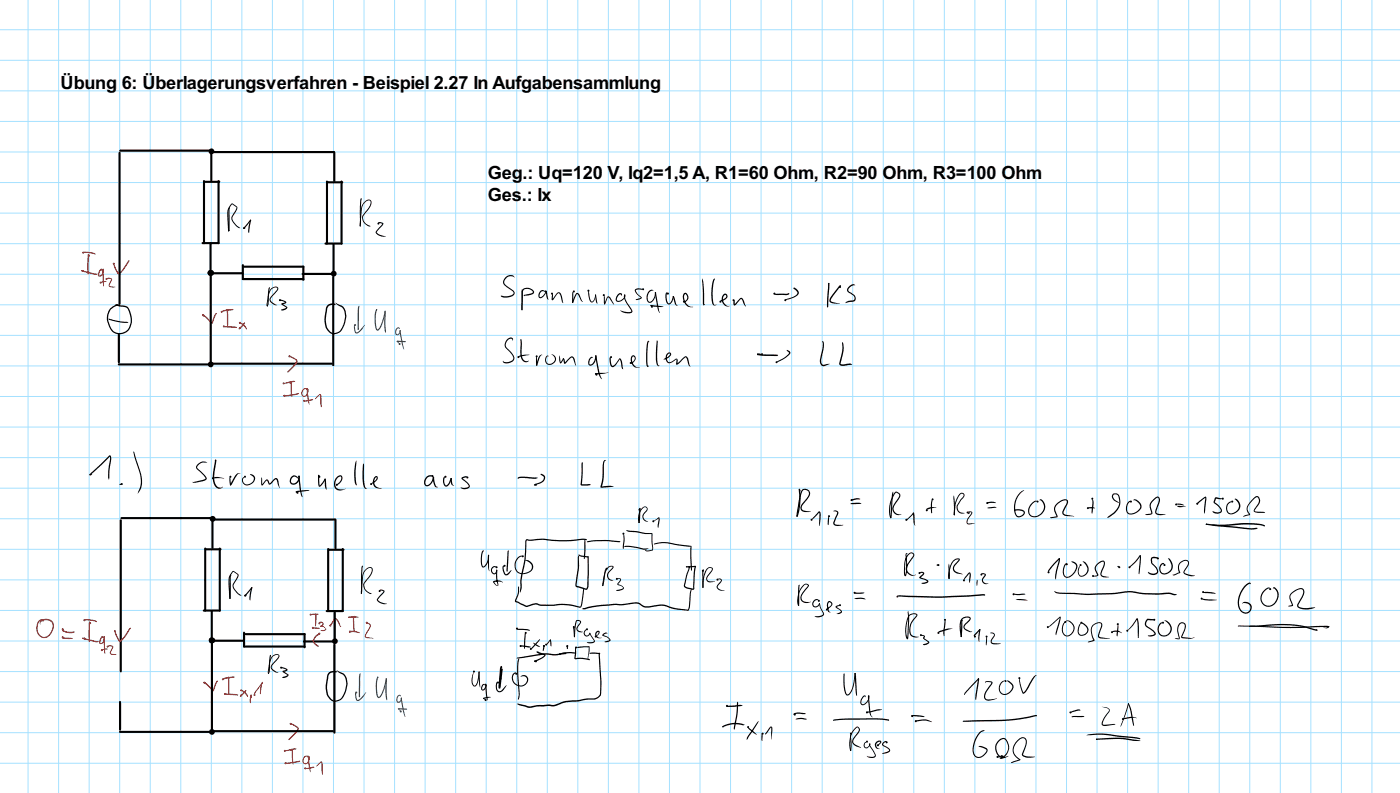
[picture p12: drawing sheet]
<svg xmlns="http://www.w3.org/2000/svg" width="449mm" height="254mm" viewBox="0 0 449 254" stroke-linecap="round" stroke-linejoin="round" font-family="sans-serif">
<defs><g id="words">
<g font-size="5.8">
<text x="19.4" y="28.4">Übung</text>
<text x="39" y="28.4">6: Ü</text>
<text x="49.9" y="28.4">ber</text>
<text x="58.6" y="28.4">lagerun</text>
<text x="78.7" y="28.4">gsv</text>
<text x="88.8" y="28.4">erfahre</text>
<text x="107.8" y="28.4">n - Beispiel</text>
<text x="139" y="28.4">2.2</text>
<text x="147" y="28.4">7 In</text>
<text x="157.8" y="28.4">Auf</text>
<text x="167.1" y="28.4">gabensam</text>
<text x="195.1" y="28.4">mlu</text>
<text x="204.9" y="28.4">ng</text>
<text x="156.4" y="57.3">Geg.: U</text>
<text x="176.8" y="57.3">q=1</text>
<text x="186.8" y="57.3">20 V, Iq</text>
<text x="206.1" y="57.3">2=1</text>
<text x="215.9" y="57.3">,5 A, R1=60 Ohm,</text>
<text x="264.1" y="57.3">R2=</text>
<text x="274.9" y="57.3">90 Ohm, R</text>
<text x="303.2" y="57.3">3=1</text>
<text x="313" y="57.3">00 Ohm</text>
<text x="156.4" y="64.5">Ges</text>
<text x="167.2" y="64.5">.: Ix</text>
</g>
</g></defs>
<g fill="none" stroke="#a5e1ff" stroke-width=".32">
<path d="M0 9.5h448.7M0 19.3h448.7M9 0v254M18.8 0v254M28.6 0v254M38.4 0v254M48.2 0v254M57.9 0v254M67.7 0v254M77.5 0v254M87.3 0v254M97.1 0v254"/>
<path d="M106.9 0v254M116.7 0v254M126.5 0v254M136.3 0v254M146.1 0v254M155.8 0v254M165.6 0v254M175.4 0v254M185.2 0v254M195 0v254M204.8 0v254M214.6 0v254"/>
<path d="M224.4 0v254M234.2 0v254M243.9 0v254M253.7 0v254M263.5 0v254M273.3 0v254M283.1 0v254M292.9 0v254M302.7 0v254M312.5 0v254M322.3 0v254M332.1 0v254"/>
<path d="M341.8 0v254M351.6 0v254M361.4 0v254M371.2 0v254M381 0v254M390.8 0v254M400.6 0v254M410.4 0v254M420.2 0v254M429.9 0v254M439.7 0v254M0 29.1h448.7"/>
<path d="M0 38.9h448.7M0 48.7h448.7M0 58.5h448.7M0 68.3h448.7M0 78.1h448.7M0 87.8h448.7M0 97.6h448.7M0 107.4h448.7M0 117.2h448.7M0 127h448.7M0 136.8h448.7M0 146.6h448.7"/>
<path d="M0 156.4h448.7M0 166.2h448.7M0 175.9h448.7M0 185.7h448.7M0 195.5h448.7M0 205.3h448.7M0 215.1h448.7M0 224.9h448.7M0 234.7h448.7M0 244.5h448.7"/>
</g>
<path d="M74.1 65.3l.5-.1 1.5 1.1-.2 .9-1.3 2.2-.1 .7 1.2 1.9 1.3 1-.4 .1-.9-.6-1.4-2v-1.1l1.5-2.9-1.4-1.1-.9 1.3-.3 1 .3 6.2-.2 .2-.2-.5-.2-5.8 .3-1.1zM73.1 73.9l.2-.2 .2 .2-.2 .2zM73.5 66.5l.2 .1zM73.5 66.5l.1 .2zM73.4 66.5l.3 .1-.2 7.2-.2 .3-.2-.2zM116.7 64.7l.9-.6 .8-.2 .5 .4 .2 .7-.6 1.6-2.1 2.7a2.64 2.64 0 0 0 2.1 3l.2 .2a2.95 2.95 0 0 1-2.6-3.2l2.4-3.3 .3-1.1-.3-.6-.6-.1-.6 .4-1.1 1.4-.8 6.6-.1-.7 .4-5.1 .4-1.1zM115.7 63.5h.2l.1 .4-.3-.1h.2l-.2 7.7-.3 1.1-.1-6.3z" fill="#000"/>
<g fill="#000">
<path d="M65.4 58l4.9-.1 .3 .3-.3 .4h-4.7l-.2-.1z" fill-rule="evenodd"/>
<path d="M65.1 57.8h.5l.1 .2v19.9l-.3 .3-.4-.3z" fill-rule="evenodd"/>
<path d="M67.5 48.4h.5l.1 .3v9.1l-.4 .3-.3-.3z" fill-rule="evenodd"/>
<path d="M104.8 58.1l4.9-.1 .3 .4-.3 .3h-4.7l-.2-.1z" fill-rule="evenodd"/>
<path d="M104.6 57.9h.4l.1 .3v19.8l-.3 .4-.3-.4z" fill-rule="evenodd"/>
<path d="M106.9 48.6h.5l.1 .2v9.1l-.4 .4-.3-.4z" fill-rule="evenodd"/>
<path d="M64.7 77.6l5.4-.1 .3 .4-.3 .3h-5.2l-.2-.1z" fill-rule="evenodd"/>
<path d="M67.3 77.9h.4l.1 .2v8.9l-.3 .3-.3-.3z" fill-rule="evenodd"/>
<path d="M69.8 57.8l.3-.1 .3 .3v19.9l-.3 .3-.4-.3z" fill-rule="evenodd"/>
<path d="M104.1 77.8l5.4-.1 .3 .3-.3 .4h-5.2l-.2-.1z" fill-rule="evenodd"/>
<path d="M106.7 78h.4l.1 .3v8.8l-.3 .4-.3-.4z" fill-rule="evenodd"/>
<path d="M109.2 57.9l.3-.1 .3 .3v19.9l-.3 .4-.4-.4z" fill-rule="evenodd"/>
<path d="M67.6 87.3l10-.1 .3 .3-.3 .4h-9.8l-.2-.1z" fill-rule="evenodd"/>
<path d="M77.6 89.1l19.6-.1 .4 .4-.4 .3h-19.4l-.2-.1z" fill-rule="evenodd"/>
<path d="M77.6 84.7h.5l.1 .2v4.5l-.4 .3-.3-.3z" fill-rule="evenodd"/>
<path d="M97 85.2h.5l.1 .2v4.2l-.4 .4-.3-.4z" fill-rule="evenodd"/>
<path d="M96.8 87.5l9.8-.1 .3 .3-.3 .4h-9.6l-.2-.1z" fill-rule="evenodd"/>
<path d="M78.1 85.2l19.1-.1 .4 .3-.4 .4h-18.9l-.2-.1z" fill-rule="evenodd"/>
<circle cx="67.5" cy="87.4" r=".93"/>
<circle cx="67.6" cy="87.5" r="1"/>
<circle cx="107" cy="87.7" r=".93"/>
</g>
<path d="M36.4 84.4l1.6 3a5.2 5.2 0 0 0 2.3-2.6l1.1-1.5 .2 .2-1 1.5a4.5 4.5 0 0 1-2.7 2.8l-.3-.3a5.7 5.7 0 0 1-1.2-3.1z" fill="#f00"/>
<path d="M202.5 114l.5-.2 .4 .2a1.54 1.54 0 0 1-1.2 2.3l.8-.5 .4-.8-.2-.7-.5 .1a2.57 2.57 0 0 0 .8 2.8l.7 .4h.8a2.06 2.06 0 0 1-2.8-2.1v-.9zM191.1 202.3l.7-.3 .4 .4-.5 1-.7 .4 .9-1.3-.6 .1-.1 .9a1.33 1.33 0 0 0 1.6 .7v.1a1.32 1.32 0 0 1-1.5-.1 1.32 1.32 0 0 1-.5-1.5z" fill="#000"/>
<circle cx="385.2" cy="191.7" r=".34" fill="#000"/>
<circle cx="28.9" cy="199.6" r=".34" fill="#f00"/>
<g fill="#f00">
<path d="M71.5 104.5l.1 .1z"/>
<path d="M71.5 104.5l3.6 .1 .9 .3-3.5-.1-.8-.1z"/>
<path d="M102.8 200.4l.7 .1 .6 .4 .5 .6-.1 .3-1 .3-.7-.1 1.6-.5-.7-.7-.9-.1z"/>
<path d="M102.7 200.4l.3 .3z"/>
<path d="M102.4 199.3l.7-.2 .6 .5v.5l-.6 .6-.4-.1 .6-.5 .1-.4-.6-.3-.4 .2z"/>
</g>
<path d="M179.2 113.9l.4 2.2 .9-1.3 .3 .1-.6 1.1a.45 .45 0 0 1-.6 .4 .45 .45 0 0 1-.3-.7zM180.6 114.7l.3 .4 .2 1.2-.1-.1 1.6-1.7 .6-.3h.4l.6 .9 .5 2-1.4-2.6-2.3 2a.73 .73 0 0 1-.4-1l-.2-.6zM316.3 161l1.7-.3 1.3 .4-2.9 .2zM316.3 161.1h.2zM348.6 162.7a2.08 2.08 0 0 1 2.4 .1zM295.1 203.5l.6-.1 .6 .2 .2 .3-.3 .5 1.7 1.3a1.46 1.46 0 0 1-1.9 .9l-.2-.2 1.7-.7-1.6-1.2 .2-.7zM314 234.5l.8-.5 .9-.1-1.4 .8a7 7 0 0 0-1.8 7.2 2.03 2.03 0 0 0 3.3-.8l.4-.6-.1-.4-2.4-1 .3-.2 .9 .2 1.2 .5 .4 .4a2.85 2.85 0 0 1-4 2.4 4.9 4.9 0 0 1-.1-5.5z" fill="#000"/>
<g fill="#000">
<path d="M78 206.9l19.6-.1 .4 .3-.4 .3h-19.4l-.2-.1z" fill-rule="evenodd"/>
<circle cx="314.6" cy="184" r=".34"/>
</g>
<g fill="#f00">
<path d="M65.4 218.4l.2 .4-.4-.2z"/>
<path d="M65.4 218.4l.2 .2-.2 .2-.2-.2z"/>
<path d="M65.4 218.4l1.4 1 1.4 1.7 1-2.6 .4-.5 .3 .1-1.6 3.3-3-2.7z"/>
</g>
<g fill="#000">
<circle cx="219.2" cy="96.6" r=".34"/>
<circle cx="269.2" cy="193.8" r=".34"/>
<circle cx="159.6" cy="218.6" r=".34"/>
</g>
<circle cx="77.3" cy="222.7" r=".34" fill="#f00"/>
<g fill="#f00">
<path d="M72.6 99.2l.2-.2 .2 .2-.2 .1z"/>
<path d="M72.6 99.2l.4-.1 .1 1.5v3.4l-.2 .9z"/>
</g>
<circle cx="319.7" cy="242.5" r=".34" fill="#000"/>
<circle cx="34.5" cy="207.1" r=".34" fill="#f00"/>
<path d="M173.2 93.2l.1-.1a.86 .86 0 0 1 1.2 .1l.2 .3-.9-.2-.6 .5-.3 .9 .4 .5 .9-.7 .7-1.3 .3 .1-.8 1.5-1.2 .7-.4-.2-.2-.6zM174.9 93.3l.2-.1 .1 .1-.1 .2zM175.1 93.2l.6 2.8-.6-1-.2-1.7zM213.5 93.7h.3l.3 .4-.3-.1-.1 1.1 .2 1.5 .4 .6 .8-.6 .7-1.8 .1 .5a2.08 2.08 0 0 1-1.7 2.2 3.7 3.7 0 0 1-.7-3.8zM215.8 94.8l.2 .2-.2 .2-.2-.2zM215.8 94.8l1 2.7 .4 .4-.5-.1-.4-.4-.7-2.4zM114.2 147.5l-.2 4.5 .2 3.5a8.7 8.7 0 0 1-.5-6zM339.5 178.8l.2 .2-.2 .1-.1-.1zM339.4 179l.1-.2a1.82 1.82 0 0 1-.1 2l-1 4.8-.2-1.3zM338.5 179.7l.9-.9 .3 .2-2.4 2.5-1.2 1.8-.2-.2a8.4 8.4 0 0 1 2.6-3.4zM159.2 218.5l.3-.1 .1 .2h-.2l-.1 .7v1.3l.6 .8 .9-.3 1.6-1.6-1.2 1.8a1.34 1.34 0 0 1-1.7 .2 1.34 1.34 0 0 1-.6-1.6z" fill="#000"/>
<circle cx="290.5" cy="166.5" r=".34" fill="#000"/>
<circle cx="34.1" cy="89.4" r=".34" fill="#f00"/>
<path d="M166 152.9l2-.2 4.3 .4-.9 .3-3.4-.3-1.9 .2zM165.9 153.1l.3 .1zM286.2 157.5l-.4 7.6-.2 .9-.3-.2 .1-.4a30.9 30.9 0 0 1 .8-7.9zM286.8 157.7l.6-.2 1.1 .8a1.78 1.78 0 0 1-.6 1.9l-1 1.5a1.95 1.95 0 0 0-.2 2.2 1.95 1.95 0 0 0 2.1 .9h.1a2.08 2.08 0 0 1-2.5-.7 2.08 2.08 0 0 1 .1-2.6l1.5-2.1 .2-.8-.2-.4-.8-.4-.7 .9a9.2 9.2 0 0 0-.8 7l-.2 .3a8.8 8.8 0 0 1 1.3-8.3zM388.4 168h4.1l5.9-.5a13.5 13.5 0 0 1 7 .8l-.3 .3a21 21 0 0 0-6.9-.6l-6.3 .5-3-.2zM388.4 168l.1 .1zM405 168.4h.4zM405.1 168.3l.2 .2z" fill="#000"/>
<circle cx="65.6" cy="218.8" r=".34" fill="#f00"/>
<g fill="#000">
<circle cx="362" cy="181.7" r=".34"/>
<circle cx="165.7" cy="201.3" r=".34"/>
<circle cx="233" cy="226.1" r=".34"/>
<circle cx="284.2" cy="237.8" r=".34"/>
<circle cx="292.4" cy="229.4" r=".34"/>
</g>
<path d="M193.2 203.1l.8-.4h.5l.2 .3h-.6l-.8 .4 1.6 .7a.9 .9 0 0 1 .7 1.1l-.6 .4-1.1 .1-.1-.2 1.6-.5-.8-.8-1.1-.4a.36 .36 0 0 1-.4-.2 .36 .36 0 0 1 .1-.5z" fill="#000"/>
<path d="M97.8 246.1l2.6-.5 .4 .1-.2 .1a3.8 3.8 0 0 1-2.8 .3z" fill="#f00"/>
<circle cx="78.3" cy="73" r=".34" fill="#000"/>
<circle cx="32.5" cy="86.3" r=".34" fill="#f00"/>
<path d="M330.8 161.1a1.23 1.23 0 0 1 1.8-.5l-1.2 .4a2.62 2.62 0 0 0-.8 4.1 2.91 2.91 0 0 0 3.5-1.3 2.91 2.91 0 0 0-.6-3.6l-.2 .1a.33 .33 0 0 1 .1-.4 .33 .33 0 0 1 .4 .1 3.2 3.2 0 0 1 .5 4.2 3.2 3.2 0 0 1-4.2 1 2.92 2.92 0 0 1 .7-4.1z" fill="#000"/>
<circle cx="76.9" cy="105" r=".34" fill="#f00"/>
<circle cx="300.8" cy="202.7" r=".34" fill="#000"/>
<circle cx="71" cy="99.9" r=".34" fill="#f00"/>
<circle cx="358.8" cy="181.7" r=".34" fill="#000"/>
<path d="M171.2 211.7l.2-.1 .2 .3-.2 .1zM172 208.6l2.6 .8 .3 .5-1 1-2.5 1.1-.1-.4 2.2-1 1-.7-1.8-.5-.7-.4zM171.2 211.8l.2-.2 .3 .1-.2 .3z" fill="#000"/>
<g fill="#f00">
<path d="M93.1 231.6l.1 .2-.2 .1z"/>
<path d="M92.9 231.7l.2-.1 .2 .2-.2 .2z"/>
<path d="M93.1 231.6l2.2 1.1 .4 .7-.8 1.4-2.3 2.3-.1-.3 2.1-2.3 .7-1.1v-.2l-2.2-1.2-.2-.2z"/>
</g>
<path d="M162.5 108.7l1.2-.6 .5 .1 .3 .4-.3 .6-.1-.6h-.7l-1 .9-.3 1.3 .6 .9a6.1 6.1 0 0 1 2.1 2.7v.7a2.5 2.5 0 0 1-3.1 1.2l-.4-.3-.1-.4 1.2 .4 1.5-.4a1.23 1.23 0 0 0 0-2.2l-1.2-1.3a2.1 2.1 0 0 1-.2-3.4zM107.8 155.2l.2 .2zM107.9 152.8l.8-.5h.6l.4 .5v.8a3.1 3.1 0 0 1-1.7 1.8l-.2-.2 1.5-1.5-.1-1h-.5l-.6 .6-.6 1.5a1.71 1.71 0 0 0 2.3 2l.9-.3a2.1 2.1 0 0 1-2.3 .6 2.1 2.1 0 0 1-1.3-2l.2-1.3zM107.8 155.3l.1 .1zM350.1 159.8l.4 .6v.8l-.5 3.3-.1-.5zM294.6 183.5l.6-.3 .9 .1v.7l-1.1 1.1v-.2l2.2 .9a.49 .49 0 0 1 .4 .5 .49 .49 0 0 1-.4 .4l-.3 .1a1.01 1.01 0 0 1-1.5-.1l1.8-.5-2.5-1v-.4l1.2-1.2zM343.6 229.5l.9-.2 3 .1-.9 .3h-2.9zM319.7 242.4l1.8-.3 .1 .1-1.2 .4zM320.7 242h.6l.3 .2-.1 .2zM321.3 242.2l.2-.1 .1 .2-.1 .1z" fill="#000"/>
<g fill="#000">
<path d="M38.5 166.4l.2-.1 .4 .3v48.4l-.4 .4-.3-.4z" fill-rule="evenodd"/>
<circle cx="89.7" cy="96.1" r=".34"/>
<circle cx="214.1" cy="94" r=".34"/>
<circle cx="260.1" cy="166.5" r=".34"/>
<circle cx="356.4" cy="202.5" r=".34"/>
</g>
<path d="M113.3 197.6h.2l.1 4.9-.4-1.8-.1-2.4z" fill="#f00"/>
<path d="M168.8 172.7l.2 .1zM168.8 172.7l.1 .2zM168.8 172.7l1.2 .2 3.8-.4 5.5 .5 4.8-.2a6.9 6.9 0 0 1 3.9 0v.2l-1.2-.1-4.9 .5-5-.1-3.1-.4-2.9 .3a1.7 1.7 0 0 1-2.1-.4zM80.5 188.1l.4 .2-2.4 2.7-.1-.3zM78.3 190.8l.3-.2 .1 .3-.2 .1zM78.3 190.8l.2-.2 .2 .2-.2 .2zM80.7 188.1l.2 .1-.2 .2-.2-.2zM80.5 188.2l.2-.1 .2 .2-.7 4-.3-.9z" fill="#000"/>
<path d="M104.9 175.6h.5l.1 .3v19.8l-.3 .4-.4-.4z" fill-rule="evenodd" fill="#000"/>
<circle cx="91.5" cy="244.5" r=".34" fill="#f00"/>
<circle cx="277.9" cy="237.5" r=".34" fill="#000"/>
<path d="M80.2 70.4l.3 .2-2.4 2.7-.1-.3zM78 73.1l.2-.2 .1 .3-.2 .1zM77.9 73.1l.2-.2 .2 .2-.2 .2zM80.1 70.5l.2-.1 .2 .1-.2 .2zM80.1 70.5l.2-.1 .2 .2-.7 4-.2-.9zM198.1 94.2l.8-.3 .5 .5-.2 .4-.2-.5h-.3l-.6 .6-.4 1.1 .4 .4 .8-.2 .8-.6 .4-.6v-.5a.39 .39 0 0 1 .5 .2 .39 .39 0 0 1-.2 .5l-.4 .5a1.66 1.66 0 0 1-2.6 .6v-1zM200.1 94.5l.1-.2 .2 .2-.2 .1zM200.1 94.4l.3 .2a3.3 3.3 0 0 0 .9 2.7l1.3 2.1 .1 .5-.3 .3a3.8 3.8 0 0 1-3.6-.7l2.5 .5 1-.2-1.3-2.3a3.2 3.2 0 0 1-.9-3.1zM168.1 207.5l.2-.1-.1 .3zM168.1 207.4v.3zM168.4 202.6l.2 .1-.5 5-.1-2.3z" fill="#000"/>
<circle cx="101.2" cy="196.9" r=".34" fill="#f00"/>
<g fill="#000">
<circle cx="191.2" cy="120" r=".34"/>
<circle cx="138.6" cy="152.5" r=".34"/>
<circle cx="68.2" cy="166.2" r=".93"/>
<circle cx="383.8" cy="161.4" r=".34"/>
<circle cx="309" cy="185.9" r=".34"/>
</g>
<path d="M166.2 114.1l1.8-.5 1.7 .1-3.6 .6zM69 147.2l.3 .2-.5 .3zM68.9 147.4l.3-.2 .2 .3-.6 3.7a4.6 4.6 0 0 0 1 4.8 1.37 1.37 0 0 0 1.6-.1 1.63 1.63 0 0 1-1.7 .5 1.63 1.63 0 0 1-1.2-1.4l-.3-2.5zM298.8 160l.3-.1-.3 1.2-.2 3.3-.2-1v-2zM346.2 199.7l.4-.2-.6 1.1a2 2 0 0 0 .2 2.6h1.1l.8-.5a1.36 1.36 0 0 0-.1-2l-1.5-1.1 .1-.2a2.63 2.63 0 0 1 2.3 2.3l-.2 .9-.8 .7-1.1 .4-.7-.2a2.65 2.65 0 0 1 .1-3.8zM385.5 189.7l2.3-.1 1.9 .5-3.5-.1zM164.6 215.7l.5-.3 .4 .2-.7 .4-.4 .7 .1 1 .4 .9 1.3 .8 1.4 .1a1.47 1.47 0 0 0 1.3-1.3 1.47 1.47 0 0 0-.9-1.6l-1.1 .2a.68 .68 0 0 1 1-.6 1.68 1.68 0 0 1 1.5 1.5 1.68 1.68 0 0 1-1.1 1.8h-.1a2.71 2.71 0 0 1-3.4-.5 2.71 2.71 0 0 1-.2-3.3z" fill="#000"/>
<circle cx="73.3" cy="217.1" r=".34" fill="#f00"/>
<g fill="#000">
<path d="M310.4 164.2h.5l-.4 .5z" fill-rule="evenodd"/>
<path d="M310.4 164.6l.5-.4z" fill-rule="evenodd"/>
<path d="M67.6 195.6h.5l.1 .2v8.9l-.3 .3-.4-.3z" fill-rule="evenodd"/>
<circle cx="95.4" cy="157.9" r=".34"/>
<circle cx="225.3" cy="182.9" r=".34"/>
<circle cx="302.9" cy="198.5" r=".34"/>
</g>
<g fill="#000">
<path d="M34.8 102.1l4.1 .9 1.8 .1 .4 .2h-2.7l-3.3-.8zM200.1 175a13.3 13.3 0 0 1 6.5 .7h1.2l-.1 .1a3.1 3.1 0 0 1-2.4 0l-3.2-.6-2 .1zM161.2 181.3l.6-.1-.3 .3-.1 .6 .7 1.8 .5-.1 1.3-1.1-1.2 1.5-.6 .1-.5-.4-.5-1.5zM220 181.4h3.1l-.4 2.2-.2 5-.3 .3-2.2-.4-.7-.4-.1-.5 .7-3.2 1-3.1 .2 .8-.9 2.4-.6 3.2 .8 .4 1.8 .4 .2-5.3 .3-1.8 .2 .2-2.9 .2-.2-.2zM220 181.4l.5 .1-.5 .3-.2-.2zM260.9 192.3l1-.4 .6 .5-.8-.2-.7 .4-.3 .9 .3 .6h.7l.8-.9 .3 .1-.3 .7-.6 .5-.7 .1-.6-.4a1.44 1.44 0 0 1 .3-1.9zM262.5 193.3h.3zM262.5 193.3h.3l1.3 3.5a2.1 2.1 0 0 1-2.9 .5 2.44 2.44 0 0 0 2.6-.6zM356.5 202.3l.2-.2a2.5 2.5 0 0 1 2.9 .7l-1.7-.4-1.4 .1zM236.4 224.8v.2zM236.3 224.8h.1a17.4 17.4 0 0 1-.7 7.6l-.3 1.3-.2-.7a32.1 32.1 0 0 0 1-7.9zM361.6 225.3l.2 .1-.5 1.8-2.1 5.6z"/>
<path d="M360 230.2h.1a4.8 4.8 0 0 1 4.2-.2l-1.1-.1-2.9 .5zM361.6 225.3l.2 .2zM361.5 225.4h.3l.8 1.8 .8 5.3-.3-.5-.9-4.9z"/>
</g>
<circle cx="99.6" cy="196.9" r=".34" fill="#f00"/>
<path d="M341.4 180.6l.4-.2 .2 .3-.2-.1-.3 .5-.5 1.5 .1 1.2 .4 .8a2.31 2.31 0 0 0 2.9-1.6l.4-1a1.21 1.21 0 0 0-.6-1.6l-.8-.5 1 .1a1.85 1.85 0 0 1 .4 3 2.8 2.8 0 0 1-3.5 1.9l-.2-.3a3.8 3.8 0 0 1 .3-4z" fill="#000"/>
<g fill="#000">
<path d="M65.1 195.3l5.3-.1 .4 .4-.4 .3h-5.1l-.2-.1z" fill-rule="evenodd"/>
<circle cx="121.7" cy="189.3" r=".34"/>
</g>
<g fill="#f00">
<path d="M64.8 100.9l.3-.2 .2 .4z"/>
<path d="M64.8 100.9l.2-.2 .2 .2-.2 .1z"/>
<path d="M64.8 100.9l.3-.2 .9 .6 1.8 2.1 1-2.6 .4-.5 .3 .1-1.5 3.3z"/>
</g>
<circle cx="20.1" cy="201.6" r=".34" fill="#f00"/>
<path d="M310.1 164.1l.9-.3 .7 .4-1.4 2.3-.1 1.1 2.2 .1-1.8 .3-.7-.3-.1-.5 .2-.9 1.4-2.1zM401.8 159.5l.7-.5 .6-.1 .5 .5 .3 .9-.3 1.1-1.4 2.3 2.7 .2 .6 .3-2.2 .1-1.4-.4v-.6l1.4-2 .2-1-.5-1.1-1.1 .7a4.8 4.8 0 0 0-2 3.1l.8 1.9-2.3 .6 .7-.5 1.3-.2-.7-1.1a3.1 3.1 0 0 1 1.4-3.4zM313.1 185.7l.3 .3-.3 1.6zM172.9 204.8l.1-.1a2.56 2.56 0 0 1-1.3 1.9l-.6 .7a.73 .73 0 0 1-.9 .6zM187.5 201.8l.7-.3-.8 1.1 .4 .9h.6l.6-.8 .2 .1-.5 .9-1 .1a1.21 1.21 0 0 1-.2-2zM189.1 202.7l1.6 2.5-.1 .5-.5 .3-1.1 .1-.9-.4h1.6l.7-.3-1.5-2.5z" fill="#000"/>
<circle cx="39" cy="155" r=".34" fill="#000"/>
<g fill="#f00">
<path d="M73 216.9l.2-.2 .2 .2-.2 .1z"/>
<path d="M73 216.9l.4-.1 .1 1.5v3.4l-.2 .9z"/>
</g>
<g fill="#000">
<path d="M160.2 217.1h.5l.1 .2-.4 3-.3 .3-.3-.3z" fill-rule="evenodd"/>
<path d="M160.5 214.4h.6l-.3 3-.4 .3-.3-.4z" fill-rule="evenodd"/>
<circle cx="155.7" cy="219.3" r=".34"/>
<circle cx="160.8" cy="214.4" r=".34"/>
<circle cx="361.3" cy="202" r=".34"/>
</g>
<path d="M188.1 173.5l2.2-.5 3.9-.1 4.7 .6-.4 .2-3.6-.4-3.5 .1-3.1 .3zM325.6 192a6.7 6.7 0 0 1 3.7 .3zM405.1 189.1l1.4-.9h.5l.3 .4-.7-.1-.8 .4a2.74 2.74 0 0 0-1.5 2.7 2.74 2.74 0 0 0 1.9 2.4l1.4-.3a3.3 3.3 0 0 0 .7-5.3l-.3 .2 .3-.5a3 3 0 0 1 .7 4.9 2.77 2.77 0 0 1-4.1 .7 2.77 2.77 0 0 1-.2-4.1z" fill="#000"/>
<circle cx="114.2" cy="221.8" r=".34" fill="#004080"/>
<path d="M38.3 48l29.5-.1 .3 .3-.3 .4h-29.2l-.4-.4z" fill-rule="evenodd" fill="#000"/>
<g fill="#004080">
<path d="M127.5 227h.4l.6 .9z"/>
<path d="M127.6 226.9l2.6 .1 .3 .2h-2.8z"/>
</g>
<path d="M256 156.8l.2-.2 .2 .2-.2 .2zM256 156.7l.2-.1 .2 .2a19.3 19.3 0 0 1-.7 8.6l-.2 .2-.2-.2 .3-1.1a21.4 21.4 0 0 0 .4-7.6zM256 156.8l.4-.2 .3 .8zM257.1 156.8l1-.2a1.65 1.65 0 0 1 1.5 1.1 1.65 1.65 0 0 1-.5 1.8l-1.8 2.2a1.11 1.11 0 0 0 0 1.6l2.6 .6-2.2 .1a1.45 1.45 0 0 1-1.1-1.1 1.45 1.45 0 0 1 .4-1.5l1.1-1.2a2.51 2.51 0 0 0 1.1-2.6l-.5-.5-.8-.2-.4 .1-.4 .5-.5 1.9-.9 6-.2 .2-.2-.2 .1-1 .7-4.7 .5-1.8zM273.8 191.7l.3-.1a5.1 5.1 0 0 1 3.3 .2v.2l-2.9-.1zM302.8 198.6l.3 .7-.6 4.5a10.7 10.7 0 0 1 .3-5zM308.3 198.6l.1 2.5-.1 2.8-.2 .2-.2-.2zM308.3 198l1.6-.5h.7l.5 .3a1.35 1.35 0 0 1-.9 1.7l-.9 1-.1 .6 .7 .5 1.7 .7-.9 .2-1.4-.7a1.16 1.16 0 0 1 0-2l1.3-1.2 .1-.6h-1.5l-.6 .2-.4 .7a9.1 9.1 0 0 0 .1 4.9l-.2 .3a9 9 0 0 1-.2-5.4zM308.1 203.7l.2 .2-.2 .2-.2-.2z" fill="#000"/>
<g fill="#000">
<circle cx="316.5" cy="161.1" r=".34"/>
<circle cx="341.9" cy="180.8" r=".34"/>
</g>
<g fill="#f00">
<path d="M97.5 242.4l.2-.2a.72 .72 0 0 1 1.2 .2h-.9l-.5 .5-.2 1.2 .4 .3 .4 .1 .7-.9 .1-1.2 .2-.2 .2 .2-.1 1.1-.5 .9-.5 .4-.6-.1a1.48 1.48 0 0 1-.1-2.3z"/>
<path d="M98.9 242.3l.4 .1-.2 1.4 .4 3.5a6.4 6.4 0 0 1-.8-3.5z"/>
</g>
<g fill="#000">
<circle cx="172" cy="114.1" r=".34"/>
<circle cx="336.1" cy="183.3" r=".34"/>
<circle cx="373.2" cy="181" r=".34"/>
</g>
<path d="M89.7 96l.1 .2zM89.7 96l1 .1 1 .6-.2 .5-1 .3v-.2l1.6 1v.4l-.4 .4-1.2 .4-.4-.2 1.7-.8-1.6-1.1 .1-.3 1.1-.3-1.6-.5zM89.7 96l.2 .2zM265.6 165.4l-.1 2.8-.2-1.2z" fill="#000"/>
<path d="M93.4 240.2l.3-.2 .2 .2 .1 4.7-.4-.9 .1-3.7z" fill="#f00"/>
<g fill="#000">
<circle cx="193.5" cy="94.5" r=".34"/>
<circle cx="265.7" cy="165.3" r=".34"/>
</g>
<path d="M185.5 177.6l3.2 .8-.2 .2-2.3-.3-.6-.3zM185.4 178h.3l-.1 .4a27.6 27.6 0 0 1-.7 8v1.2l3 .9 .3-1 .1-9.1 .3-.2 .1 9.3-.4 1.3-.6 .1-3-.9-.3-.5 .1-1.2a32.7 32.7 0 0 0 .8-8zM343.2 228l.3-.2a3.2 3.2 0 0 1 2.6-.5l.2 .2-.2 .2h-.7l-2.3 .7zM343 228.2l.2 .2zM343 228.3h.2z" fill="#000"/>
<circle cx="26.6" cy="81" r=".34" fill="#f00"/>
<path d="M386.5 167.8l.2-.1 .1 .3-.2 .1zM386.6 167.7h.3a106.5 106.5 0 0 0 16.1 1.4l-.3 .4-2 .1-12-1.2-2-.3-.2-.2zM386.6 167.7l.8 .4h-.8zM310.4 183.5l.1-.1a.49 .49 0 0 1 .6 .1 .49 .49 0 0 1 .1 .6l-.3 2.5-.3-.8 .2-2.1-1.9 2.1 .3-.8zM372.1 180.6l.8-.3 .3 .5v.2l-.2-.3-.4 .1-.5 .6-.2 .8 .3 .9 .7 .5 1.1-.1a2.23 2.23 0 0 0 1.2-3.2l-.8-1.3 .2-.2a2.97 2.97 0 0 1 .9 4l-1.4 1a1.9 1.9 0 0 1-2.4-.7 1.9 1.9 0 0 1 .4-2.5z" fill="#000"/>
<g fill="#000">
<circle cx="183.9" cy="93.3" r=".34"/>
<circle cx="371.1" cy="178.9" r=".34"/>
</g>
<path d="M102 126.6l.6-.4 .4 .4v3.9l-.3-1.2-.1-2.8-1.7 1.4z" fill="#f00"/>
<path d="M107.2 97.5h.3zM105 97.7l1.6-.5 .9 .3-1.8 .3-.5 .4-.3 .7-.5 3.1 .4 2.9 1 1.2 .9 .6 1.3-.2 1.1-.8 1-1.9 .5-2.4-.2-1.7-.5-.9-1.7-1.1-.7-.7 2.3 1.1 .9 1.4 .3 1.9-.6 2.6-1.1 2-1.3 .9-1.2 .2-.8-.3-1-1-.7-1-.3-2.9 .5-3.2zM107.3 97.4l.1 .2zM272.1 91.8l1.3-.8 .7 .4-1.4 .4-.8 1.1 .3 .5 1.7 1.1 .4 1.1a.99 .99 0 0 1-1 1.1l-2.3 .4 .3-.5 2.2-.4 .4-.5-.2-.9-2.1-1.5-.1-.7zM315.8 218.3h1.9a.63 .63 0 0 1 .5 .5 .63 .63 0 0 1-.4 .7l-1.7 2.3-.3 1.6a.89 .89 0 0 0 1 .7l2.8-.4-2.8 .7a1.55 1.55 0 0 1-1.4-.9 1.55 1.55 0 0 1 .3-1.7l2.1-3.1-1.5-.2h-.3l-.1 .3zM292.1 229.2a5.7 5.7 0 0 1 3.4 0l.8 .4-4-.2zM292.1 229.2l.2 .1-.2 .1zM320 237.2a1.69 1.69 0 0 1 1.9-.8 1.69 1.69 0 0 1 1.3 1.6 3.8 3.8 0 0 1-2.6 5.1l-.2-.1 1.2-.7 1.1-1.3 .4-1.3-.1-1.1-.7-1.5-.7-.4-1.3 .7-.9 1.5a2.83 2.83 0 0 0 2.5 3.6l1.3-.4-.8 .5a2.62 2.62 0 0 1-3.4-2.7l.1-1.4z" fill="#000"/>
<g fill="#f00">
<path d="M32.4 204l.5-.1-.7 1.4 .1 .7 .6-.3 .4-1.8 .1-.1 .2 .1-.4 1.9-.4 .4-.6 .1-.4-.2v-.5z"/>
<path d="M33.3 203.8l.3 .1v5.5l-.3-1z"/>
</g>
<path d="M190.7 119.7l.2-.2 .2 .3-.2 .1zM190.8 119.5l4.2-.2a7.8 7.8 0 0 1-4.1 .6l-.2-.2zM190.7 119.7l.2-.2 .2 .5z" fill="#000"/>
<path d="M107.2 198l.4-.1 .6 .5 1.2 2.4h-.4l-1.5-2.6-1.2 1.8-.5 .4z" fill="#f00"/>
<g fill="#000">
<path d="M63.3 148.7l.4-.3a2.1 2.1 0 0 1 2.7-.2l-1.9 .1-.9 .7-.4 .6 2.7 2.9 .4 .6-.1 .5-1.1 .5-3.1 .5-.3-.2 3.3-.7 .9-.5-.7-1-2.3-2.2v-.6zM205.8 162.7l1-.5 .7 .6v.7l-.8 .9a1.51 1.51 0 0 0-.4 1.7 1.51 1.51 0 0 0 1.4 .9v.1a1.64 1.64 0 0 1-1.6-1 1.64 1.64 0 0 1 .3-1.9l.9-1.1-.4-.6-.9 .4-.8 1.3-.3 1.2 .1 2-.2 .1a4.6 4.6 0 0 1 1-4.8zM204.7 167.4l.1-.2 .2 .2-.2 .1zM205 162.8l.1-.1 .2 .1-.3 .4zM205 162.7l.3 .1-.2 4-.3 .7-.1-.1zM339.8 197.5v.3zM339.6 197.7l.3-.1v.7l-1.4 5.1-.1-.9zM371.7 199.7l.6-.3 .6 .1-.8 .3-.5 .9-.2 1 .3 1 .8 .7h1.3a2.29 2.29 0 0 0 1.4-2.1 2.29 2.29 0 0 0-1.3-2.1l-.7-.3 .2-.2a2.58 2.58 0 0 1 2.2 3.2 2.58 2.58 0 0 1-3.3 1.8 2.64 2.64 0 0 1-.6-4zM183.8 200.7l.1 .1zM183.8 200.7l.2 .1zM183.8 200.6l.4 1.6 .1 1.7-.2 .2-.2-.2zM184.7 198.7l1-.1 .5 .5-1.1 2.4 .5 .6 1.2 .3-1.1 .1a1.1 1.1 0 0 1-.7-1.8l.9-1.3-.2-.4-.7-.1-.2 .4-.7 4.8-.1-.2 .2-3.6z"/>
<path d="M335.9 200.9l3.6-3.2h.4l-3.2 2.9zM254.4 228.6l1.4-.4 2.4 .4a1.53 1.53 0 0 1-1.7 0l-1.9 .3v-.2l.3 .1-.4 .2zM293.4 230.9l.6-.2a6.2 6.2 0 0 1 3.6 0l1.1 .5-1.2-.2a7.9 7.9 0 0 0-3.9 .1z"/>
</g>
<g fill="#000">
<path d="M38.2 234.2l30-.1 .3 .3-.3 .4h-29.7l-.4-.4z" fill-rule="evenodd"/>
<circle cx="385.6" cy="189.6" r=".34"/>
<circle cx="181.8" cy="206.9" r=".34"/>
</g>
<path d="M91.3 240.5l.5-.2a4.5 4.5 0 0 1 3.3-.4l-2.9 .6z" fill="#f00"/>
<g fill="#000">
<circle cx="188.6" cy="93.1" r=".34"/>
<circle cx="359.9" cy="230.3" r=".34"/>
</g>
<path d="M186.6 148.1l.2 .2-.2 .2-.2-.2zM186.4 148.3l.2-.2a23.1 23.1 0 0 1-.1 6.8v.4l-.1-.2 2.5-.1 .4 .3-1.4 .3-1.8-.3z" fill="#000"/>
<g fill="#f00">
<path d="M100.1 201.1l.8-.1 1.6 .2-.5 .2h-1.7z"/>
<path d="M100.1 201.1l.2 .2z"/>
<path d="M100.1 201.2l.2 .1z"/>
</g>
<path d="M225.2 89.3l.5 4.2-.1 4.3-.3-.7-.3-7.2zM225.5 97.6l.4-.2-.2 .4z" fill="#000"/>
<g fill="#f00">
<path d="M84 218.5l.3 .1-.9 3.8 .1-2.4z"/>
<path d="M84 218.6h.3l-.2 .1z"/>
<path d="M84.1 218.4l.2 .3-2.8 3.9 .2-1z"/>
</g>
<path d="M189.2 114.6l.4-.3 .5 .3-.6 .1-.4 .6-.2 .9 .2 .6 .5-.2 .6-.5 .8-2.3 .2 .2-.2 1.2a1.79 1.79 0 0 1-2.1 1.8l-.3-.4v-.7zM190.8 114l.2-.2 .2 .1 .9 5.2 .8 2.4-.8-1-.4-1.3zM28.8 151.8l6.2-5.9 .5 .1a3 3 0 0 1-.1 2.6l-.4 4.9h-.2a13.1 13.1 0 0 1 .3-5.2l.2-2.1-6.4 6.1-.2-.2zM28.6 152.1l.9-.3-.3 .4zM38.3 155.1l.7-.1-.4 .4zM120.1 152.7l.4-.2 .4 .1 .1 .9-.7 .8-1.3 .8 .2-.4 1.3-1.1 .2-.7-.5 .4a2.04 2.04 0 0 0 .8 2.8l1.4 .4-1.5-.1a2.31 2.31 0 0 1-.8-3.7zM229.9 185.6l.7-.3 .7 .3a1.03 1.03 0 0 1-.5 1.3l-.8 1 .1 .4 .8 .5 1.4 .4-1.5-.1a1.19 1.19 0 0 1-1.1-1.3l1.4-1.9-.4-.4zM291 195.8h.3l.1 2.3-.2 5.8a.47 .47 0 0 1 0 .6 .47 .47 0 0 1-.6 .2l-.2-.6a9.6 9.6 0 0 1 1.2-7.3l1.4-.4 1 .4-.1 .6-.9 1.2a4.6 4.6 0 0 0-.9 4.6l.8 .5 1.6 .3a1.98 1.98 0 0 1-3-1.7 5.9 5.9 0 0 1 2-4.9l.2-.4-.2-.2-1.5 .2-.6 .4-.4 1a8.9 8.9 0 0 0-.1 6l-.2 .1zM160.5 213.4a.42 .42 0 0 1 .5 .2 .42 .42 0 0 1-.1 .5v.3l-.3-.8 .2 .1-.8 6.3 .2-5.2z" fill="#000"/>
<circle cx="92.8" cy="114.1" r=".34" fill="#f00"/>
<g fill="#000">
<path d="M97.4 202.9h.5l.1 .2v4.2l-.4 .4-.3-.4z" fill-rule="evenodd"/>
<circle cx="78.5" cy="152.7" r=".34"/>
</g>
<path d="M86.8 92.5l1.4-.7 .6 .1 .4 .3-.2 .8-1.8 2.1-.5 .8 .4 .8 1.7 1.1-1-.2-1.2-.9a1.18 1.18 0 0 1 .1-1.5l1.8-2.1 .4-.8-1-.2-1.1 .9a10.1 10.1 0 0 0-1.1 4.3v.8l-.2-.8a10.2 10.2 0 0 1 1-4.5zM85.6 97.8l.1 .3zM86.2 92.1l.3 .1-.4 4.8-.4 1.1-.2-.1zM86.3 92.1l.1 .1zM199.9 171l.3 1.7-.4 3.1-.2-.7zM166.1 188l.1-.2a6 6 0 0 1-.8 4.6l3.3 1.6 1.7-.5a2.53 2.53 0 0 1 2.4 0l4.7 .2a16.4 16.4 0 0 1 6.2 .1l2.3 .4 1.1-5.8-.2 3.1-.6 3-.5 .2-2.7-.6a15.2 15.2 0 0 0-5.5 0h-4.3l-1.5-.5-3.1 .8-3.5-1.5-.2-.5 .9-2.1z" fill="#000"/>
<g fill="#f00">
<path d="M26.1 86.5l.5 .3-.4 .1z"/>
<path d="M26 86.7l.2-.2 .2 .2-.2 .2z"/>
<path d="M26 86.7l.2-.2 5.1 1.2-.3 .3h-.8z"/>
<path d="M19.9 204.1l.3 .1-.1 .1 .1-.2 3.2 .4-2.6 .1-.8-.1z"/>
</g>
<path d="M193.7 147.5h.6l-.3 .1-.3 .7-.2 5.1-.6 2.6-.1-.2 1.1-.1a3.6 3.6 0 0 1 2.8 .1l-3.7 .4-.6-.2 .7-2.9 .1-4.6z" fill="#000"/>
<path d="M12.4 198.8a.74 .74 0 0 1 .7-.5 .74 .74 0 0 1 .7 .4l-.9 .2-.6 .8-.3 1.6 .3 1.4 .7 .8 1 .5 1-.2 .9-.8a2.71 2.71 0 0 0 .1-4.1 2.34 2.34 0 0 0-3.1 .6v.5l-.2-.5a2.43 2.43 0 0 1 3.4-1 2.43 2.43 0 0 1 .9 3.4 2.8 2.8 0 0 1-3.8 2.3l-.8-.7-.6-1a4.2 4.2 0 0 1 .6-3.7z" fill="#f00"/>
<path d="M83.7 152.9l.3 .5 .1 1.9-.1-.1 1.4-1.6 .5 .1 .5 1.2 1.6-1.6a.68 .68 0 0 1 .8-.1 .68 .68 0 0 1 .4 .6l.4 2.6-1.1-2.9-1.1 .9a.91 .91 0 0 1-1.2 .7l-.7-1.2-1 1.2a.44 .44 0 0 1-.5 .4 .44 .44 0 0 1-.3-.6zM157.8 181.6l.8-.3 .6 .5-.9-.1-.5 .5-.1 .7 .4 .6 .6 .1 .4-1.1 .3 .1-.2 .8-.5 .5h-.6l-.5-.5a1.38 1.38 0 0 1 .2-1.8zM159.1 182.6l.1-.2 .2 .2 .3 5-.7-.1-1-1a2.34 2.34 0 0 1 3.2 0l-1.4-.2-1.5 .2v-.2l.7 1 .5 .2-.5-2.2zM396.8 200.4h3.1a308.6 308.6 0 0 0 25.9 .1l.3 .2-.6 .2a247.4 247.4 0 0 1-27.9-.2h-.7zM425.7 200.7l.2-.2 .2 .2-.2 .2zM424.2 201h.9l.8-.4 .2 .1-.8 .5zM277.2 237.8l.6-.2-.7 .9 .1 .6 .3 .3 .6-.2 .7-.9 1.8 3.3 .1 .6-.3 .4-1.3 .2-1.2-.5v-.2l1.9 .3 .6-.5-1.8-3.1v-.6h.4v.4l-.5 .6-1 .5-.7-.7z" fill="#000"/>
<g fill="#000">
<circle cx="195.9" cy="114.4" r=".34"/>
<circle cx="199.8" cy="170.9" r=".34"/>
<circle cx="395" cy="160.7" r=".34"/>
<circle cx="407.1" cy="188.7" r=".34"/>
<circle cx="326.7" cy="217.2" r=".34"/>
</g>
<path d="M113.9 221.8l.2 .1 .2 1.6 .4 .7 .6-.4 2.1-2-1.4 2-1.3 .7-.4-.1-.3-.5z" fill="#004080"/>
<g fill="#000">
<path d="M121.3 71.2l.6-.1a.71 .71 0 0 1 .9 .8l-2.1 2.5 1 .8 1.9 .6a3.3 3.3 0 0 1-3.1-1.1l.1-.8 2-2.2-1.3-.2zM177 94.1l.3 .3-.1 1.5-.2-.1 1.6-2 .4-.2 .5 .1 .6 1.2 .4 2.2-.4-.5-.5-1.9-.4-.8-.6 .3-1 1.5a.42 .42 0 0 1-.6 .5 .42 .42 0 0 1-.2-.7zM166.9 108.7l.2 .1-.2 .2zM166.9 108.7l.3 .2 .1 .6-.1 3.4 .2 1.7 .9 1 1.2-.1a1.6 1.6 0 0 1-1.8 .2 1.6 1.6 0 0 1-.8-1.6zM257.5 187.3l.7-.4 .8 .2a.5 .5 0 0 1 .3 .5 .5 .5 0 0 1-.3 .5l-1.9 2.5a1.48 1.48 0 0 0 .1 1.7 1.48 1.48 0 0 0 1.6 .5l1 .1a2.33 2.33 0 0 1-3-.6l-.2-.8 .2-1 2.2-3-.8-.3-.9 .8a6.4 6.4 0 0 0-1.2 5.7l-.1 .3-.3-.1a7 7 0 0 1 1.8-6.6zM255.8 193.7l.3 .3zM256 187.4l.4 .1-.3 6.3-.1 .2-.2-.2v-4.2zM364.3 198.1l.2-.1a5.1 5.1 0 0 1 .6 3.6l-.2 2.8-.5-6.1h.2a8.6 8.6 0 0 1-3.4 3.7l1.4-1.4zM400.4 200.5h.1a89.4 89.4 0 0 1 14.4-.5l3 .5 4.4 1.3-.2 .2-.9-.1a29.4 29.4 0 0 0-11.3-1.6l-7.9 .5h-1.5zM400.4 200.5l2-.2-1.9 .4zM422 201.7l.3 .2-.2 .1zM421.9 201.6l.4 .2-.3 .2z"/>
<path d="M246.8 232.9l.5-.2 .3 .5-.3 3.7-.2-3.9-1.5 2.1h-.3zM245.4 235l.1 .2z"/>
<circle cx="400.5" cy="200.6" r=".13"/>
<circle cx="245.4" cy="235.1" r=".11"/>
</g>
<g fill="#000">
<path d="M67.5 116.2l38.8-.1 .4 .4-.4 .3h-38.5l-.3-.1z" fill-rule="evenodd"/>
<path d="M38.7 165.7l29.5-.1 .3 .3-.3 .4h-29.3l-.3-.4z" fill-rule="evenodd"/>
<path d="M78.4 202.9l19.2-.1 .4 .3-.4 .4h-18.9l-.3-.1z" fill-rule="evenodd"/>
<circle cx="142.8" cy="152.7" r=".34"/>
<circle cx="273.9" cy="189.9" r=".34"/>
<circle cx="184.6" cy="207.4" r=".34"/>
</g>
<g fill="#004080">
<path d="M120.5 99.2h.4z"/>
<path d="M120.7 99l.2 .2-.2 .2-.2-.2z"/>
<path d="M120.6 99.1l.3 .1-.4 1.4v2.5l.2 1.8 .3 .6 1-1.4 1.2-4.4 .2-.2 .2 .2-1.2 4.4-.7 1.3-.6 .5-.4-.2-.3-.5-.3-2.1v-2.5z"/>
<path d="M123.2 99.7l.2-.2 .2 .2v6.9l-.3-.6-.2-2.4z"/>
</g>
<g fill="#000">
<path d="M242.7 113.3l6.5 .3 .2 .2-.2 .2h-2.2a9.4 9.4 0 0 1-4.3-.4zM242.7 113.4l.3-.1 .1 .2-.3 .2zM242.8 113.3l1.4 .2-1.3 .2-.2-.1zM95 157.4l.2 .2-.2 .2-.2-.2zM94.9 157.4l1.9-.3a3 3 0 0 1 2.4 .1l-4.2 .6zM94.8 157.6l.3-.2 .2 .4zM142.3 152.8l.5-.2-.4 1.5 .1 .8 .4 .6 .8-.6 .8-1.8 .3 .2-.1 .3a2.77 2.77 0 0 1-1.6 2.3l-.6-.2-.4-.9-.1-1.3zM144.4 153.3l.2-.2 .2 .2-.2 .2zM144.6 153.1l.2 .2 .2 1.8 .5 .5-.6-.2-.3-.5-.2-1.6zM174.3 206.7l.1 .1zM174.3 206.7l.2 .3-.4 1.5zM242.9 231.1h.3l-3.1 4.8a.86 .86 0 0 1-.9 1l.5-1.2z"/>
<path d="M324.1 244.2l2.7-1 .2 .2-2.7 1zM324.1 244.2l.1 .2zM326.1 237.1l.7-.6a1.49 1.49 0 0 1 2 0 1.49 1.49 0 0 1 .2 1.9l-1.1 3.2 .2 .3a6.5 6.5 0 0 0 3.6 .5h.1a5.2 5.2 0 0 1-3.7 0l-.5-.4-.1-.5 1.1-2.6 .2-1.4-.2-.6-.5-.4-.9 .1-1 .9-.8 1.1-.5 1.1 .2 1.7 .6 .8 1.3 1-.1 .3-1.5-1.2-.7-1.2a4.1 4.1 0 0 1 1.4-4zM326.8 243.2l.2 .3z"/>
</g>
<g fill="#000">
<path d="M97.1 205.2l9.9-.1 .3 .4-.3 .3h-9.6l-.4-.3z" fill-rule="evenodd"/>
<circle cx="166.2" cy="114.4" r=".34"/>
<circle cx="102.4" cy="152.7" r=".34"/>
<circle cx="324.9" cy="190.3" r=".34"/>
<circle cx="370" cy="198.5" r=".34"/>
</g>
<g fill="#f00">
<path d="M80.4 222.5l.2 .2-.4 2.5-.2-1z"/>
<path d="M80.5 222.5v.3z"/>
<path d="M80.3 222.7l.3-.1-.1 .7z"/>
</g>
<path d="M208.1 93.2a.89 .89 0 0 1 1.4-.1l-.9 .2-.8 .8-.2 1.3 .3 1.1 .5 .2 .8-.6 .9-2.6 .2 .2-.1 .8a2.28 2.28 0 0 1-2.2 2.5 2.58 2.58 0 0 1 .1-3.8zM210.1 93.5l1.3 6.8-.7-1.5-.8-4.8zM154.7 176.4l.3-.1 .1 .2-.3 .4-.2 1v2.9l.3 .6 .6-.4a4.5 4.5 0 0 0 .9-3.1l.2-.2a3.4 3.4 0 0 1-1.8 4.1l-.1-.1a6.2 6.2 0 0 1 0-5.3zM156.5 177.7l.3 .2-.2 .1-.2-.1zM156.5 177.8l.3 .1 .1 5-.4-1zM338.7 161.3l.1-.1a2.88 2.88 0 0 1 3.3-1.1l.2 .3a1.98 1.98 0 0 1-.5 1.8l-.9 1.7 .1 .6 .5 .3 2.8 .6-2.9-.2a1.09 1.09 0 0 1-.8-1.5l1.3-2.5 .1-.6-.3-.3h-.6l-1 .4-1.7 1.5-.2 1.1 .7 2.3-2.3 .3v-.2l2.1-.3-.7-1.6a2.3 2.3 0 0 1 .7-2.5zM367.6 198.3h2.1l.4 .3h-2.2l-.5 1.3 .2 .6 2.5 1.8 .3 .6-.1 .5-1.1 .4-1.3-.1 2.2-.7-.7-.9-1.6-1a1.56 1.56 0 0 1-.3-2.6zM378 199.7l.9-.4 1 .4a3.3 3.3 0 0 1-.6 3.4l-.4 .9 2.9 .3 1.1-.2-1.5 .5-2.7-.3-.1-.5 1.2-3.2-.2-.7-.8-.2-.7 .5-.4 1.2 .4 3.2-1.6 .1 .3-.3 1.1 .1-.6-2.8 .2-1.2z" fill="#000"/>
<g fill="#000">
<path d="M37.9 106.9l.2-.1 .3 .3v8.9l-.3 .4-.3-.4z" fill-rule="evenodd"/>
<circle cx="235.1" cy="96.1" r=".34"/>
</g>
<path d="M32.7 208.1v-.1a1.46 1.46 0 0 1 1.8 0z" fill="#f00"/>
<path d="M270 109.7v.2zM269.9 109.7a3.8 3.8 0 0 1 .4 3.1l-.9 3.6 .3 .3h.9a2.95 2.95 0 0 1 2.5 0l-3.1 .5-.8-.3-.2-.6a13 13 0 0 0 .9-6.6zM200.7 169.8l8.4 1 .2 5.4-1.9 .4-.8-.5 .9 .2 1.6-.2-.2-5.1-2.1 .1-5-.7-.8-.2zM74.5 183l.5-.1 1.4 1.1-.1 .9-1.3 2.2-.1 .7 1.2 1.9 1.3 1-.4 .1-.9-.6-1.4-1.9-.1-1.2 1.6-2.9-1.4-1.1-.9 1.3-.3 1 .3 6.2-.2 .2-.2-.5-.3-5.8 .3-1.1zM73.5 191.6l.2-.2 .2 .2-.2 .2zM73.9 184.2l.2 .2zM73.9 184.2l.1 .2zM73.8 184.3h.3l-.2 7.2-.2 .3-.2-.2zM117.1 182.4l.9-.6 .8-.2 .5 .4 .2 .7-.6 1.6-2.1 2.7a2.64 2.64 0 0 0 2.1 3l.1 .2a2.95 2.95 0 0 1-2.5-3.2l2.4-3.3 .3-1.1-.3-.6-.6-.1-.6 .4-1.1 1.4-.8 6.6-.1-.7 .4-5.1 .3-1.1zM116 181.3l.3-.1 .1 .4-.3-.1h.2l-.2 7.7-.3 1.1-.1-6.3z" fill="#000"/>
<circle cx="202.2" cy="116.2" r=".34" fill="#000"/>
<g fill="#004080">
<path d="M120.9 216.9h.4z"/>
<path d="M121.1 216.7l.2 .2-.2 .2-.2-.2z"/>
<path d="M121 216.8l.3 .1-.4 1.4v2.5l.2 1.8 .3 .6 1-1.4 1.2-4.4 .2-.2 .2 .2-1.2 4.4-.7 1.3-.6 .5-.4-.1-.3-.6-.3-2.1v-2.5z"/>
<path d="M123.6 217.4l.2-.2 .2 .2v6.9l-.3-.5-.2-2.5z"/>
</g>
<g fill="#000">
<circle cx="149.8" cy="152.9" r=".34"/>
<circle cx="262.5" cy="192.4" r=".34"/>
<circle cx="316.2" cy="203.9" r=".34"/>
</g>
<g fill="#f00">
<path d="M26.5 204.3l.5 .2-.4 .1z"/>
<path d="M26.4 204.4l.2-.2 .2 .3-.2 .1z"/>
<path d="M26.4 204.4l.2-.2 5 1.2-.3 .3h-.7z"/>
<path d="M76.5 105.3l.2-.2 .1 .2-.1 .2z"/>
<path d="M78.2 103.4l.3 .3-1.8 1.8-.2-.3z"/>
<path d="M78.1 103.5l.2-.2 .2 .2-.2 .2z"/>
<path d="M78.2 103.4l.1-.1 .2 .4-.2 .1z"/>
<path d="M76.6 105.1h.4l-.3 .4z"/>
</g>
<circle cx="93.4" cy="240.3" r=".34" fill="#f00"/>
<circle cx="230.9" cy="96.6" r=".34" fill="#000"/>
<path d="M20.2 201.5l.2 .5 1.7 .4h1.9a2.02 2.02 0 0 1-2.3 .3 1.59 1.59 0 0 1-1.7-.8z" fill="#f00"/>
<g fill="#000">
<path d="M93.4 152.7l.7-.4a1.54 1.54 0 0 1 1.6 1.2l-1-.7-.6-.1-.6 .6-.2 1.1 .6 .4 1-.3 .6-.8 .3-1.4a1.91 1.91 0 0 1-.4 2.3 1.91 1.91 0 0 1-2.3 .2 1.83 1.83 0 0 1 .3-2.1zM95.8 152.3l.2 .3-.2 .2-.2-.2zM95.6 152.4l.4 .2 1 6.5-.3 .1a11.6 11.6 0 0 1-1.1-6zM326.9 157.8l.9-.6 .6-.2-1.5 1.2-1 1.7-.5 1.9 .1 2 .3 1.1 .5 .4 1-.2 .8-.7v-.4l-.5-.3-1.5-.2h-.8l-.2 .2v-.3a3.2 3.2 0 0 1 3.2 .3l.2 .7-.6 .8-1.1 .5-1-.2a6.4 6.4 0 0 1 1.1-7.7zM221.6 174.8l.2 7.9-.3-.1-.1-.5a19.1 19.1 0 0 1 .1-7.1z"/>
<circle cx="221.7" cy="182.6" r=".11"/>
</g>
<g fill="#000">
<path d="M67.3 48.5l39.7-.1 .4 .3-.4 .3h-39.5l-.2-.1z" fill-rule="evenodd"/>
<circle cx="297.1" cy="163.5" r=".34"/>
<circle cx="161.7" cy="181.2" r=".34"/>
<circle cx="346.4" cy="181" r=".34"/>
<circle cx="174.4" cy="206.9" r=".34"/>
</g>
<circle cx="112.2" cy="202.3" r=".34" fill="#f00"/>
<g fill="#000">
<circle cx="251.7" cy="96.1" r=".34"/>
<circle cx="244.2" cy="113.4" r=".34"/>
</g>
<circle cx="117.6" cy="199.5" r=".34" fill="#f00"/>
<path d="M35.3 98.8l2-1.2 .9-.1 .3 .2-1.4 .4-1.5 1-.8 1.6-.2 1.3 .8 2.6 .8 1.3 1 .6 1.4 .2 1.3-.4 .9-.7 .7-1.1 .4-1.3v-1.2l-.5-2-.6-1.2-.8-.4a4 4 0 0 1-2.8-.7l-.2-.1 1.3 .1a3.5 3.5 0 0 1 2.8 .7l1.1 2.9v2.2l-.4 1.3-.7 1.1-1 .8-1.5 .3h-1.2l-1.2-.6-.8-1-.6-1.2-.5-1.6v-1.3l.4-1.6z" fill="#000"/>
<g fill="#000">
<circle cx="248.2" cy="94" r=".34"/>
<circle cx="197.7" cy="185.4" r=".34"/>
</g>
<path d="M71.1 99.7l1-.4 2.1-.3h.4l.3 .2-3.9 .7z" fill="#f00"/>
<path d="M358.3 199.9l.2 1.1-.4 2.8-.2-.7zM358.1 181.4l.3-.2 .4 .5zM166.2 210.9l.2 .2-.3 4.1 .5 7.3-.5 1.6-.1-.1 .2-1.9-.4-6.5a8.7 8.7 0 0 1 .4-4.7zM316.2 203.8l.2 1-.3 1.9zM283 237.8l.4-.3a.45 .45 0 0 1 .5-.2 .45 .45 0 0 1 .3 .4l-.7 .1-.4 .7 1.8 1.2 .4 .8-.8 .6-1.3 .4-.5-.2 2.3-1-.5-.6-1.7-.9-.1-.5z" fill="#000"/>
<g fill="#000">
<circle cx="310.1" cy="164.2" r=".34"/>
<circle cx="155.7" cy="224.2" r=".34"/>
</g>
<g fill="#004080">
<path d="M127.2 109.3h.3l.6 .9z"/>
<path d="M127.2 109.2l2.6 .1 .3 .2h-2.8z"/>
</g>
<circle cx="102.4" cy="199.7" r=".34" fill="#f00"/>
<g fill="#000">
<path d="M265.1 98l.3 .2-.1 .2zM265.2 98.1l.2 .2-.1 .1-.2-.1zM265.5 90.7l.3 .1-.4 1zM265.6 90.6l.2 .2-.2 .2-.1-.2zM265.6 90.6l.2 1.3-.3 6.3-.2 .2-.2-.2v-2.6zM210.5 109.1l.2 .1 .1 .5a21.3 21.3 0 0 0 .1 7l.5 .4-.4 .2a2.18 2.18 0 0 1-.8-2.4zM213.9 113.2l.8-.3 .4 .3v.5l-1.2 1.1-1.2 .3 1.8-1.2 .3-.4-.2-.3-.5 .3-.4 .9 .2 1.1 .5 .5a2.82 2.82 0 0 0 2.2-1.1h.4l.2 .3-.1 1.4-.2-.2 2.3-2 .9-.2 .5 .8 .7 2.4-.6-.6-.5-1.7-.4-.6-2.4 2.1a.43 .43 0 0 1-.7 .1 .43 .43 0 0 1 .1-.7v-.8h-.2a2.43 2.43 0 0 1-2.5 1.1l-.5-.6-.2-.9v-.9zM136.7 152.7a1.77 1.77 0 0 1 2-.3l-1.4 .4-.5 .5-.5 1.1 .3 .9h.5l.8-.5 1-2.2a2.16 2.16 0 0 1-.5 2.2l-1.2 .9h-.6l-.4-.3-.2-1.3zM138.9 152.6l.8 2.9 .7 .5-.9-.1a4.2 4.2 0 0 1-.8-3.1zM310.5 164.3h.3l-.2 .2zM377.3 162.1l2.8 .2-2.3 .1zM393.6 161.1l.7-.5 .8 .2-.8 .2-.6 .6-.3 1.6a1.46 1.46 0 0 0 1 1.3 1.46 1.46 0 0 0 1.6-.6 2.33 2.33 0 0 0-.3-4l.2-.2a2.54 2.54 0 0 1 1.6 2.8 2.54 2.54 0 0 1-2.3 2.2 2.02 2.02 0 0 1-2.2-1.2 2.02 2.02 0 0 1 .6-2.4z"/>
<path d="M226.7 182l.8-.3 1 .3a1.54 1.54 0 0 1-.8 1.7l-.8 1a.88 .88 0 0 0-.2 1 .88 .88 0 0 0 .9 .5l1.6 .1-1.6 .2a1.2 1.2 0 0 1-1.2-.7 1.2 1.2 0 0 1 .2-1.3l1.6-2.4-.5-.2-.6 .1-.8 1.2a11.4 11.4 0 0 0-.8 5l-.2 .2a8.2 8.2 0 0 1 1.4-6.4zM225.4 182.4l-.1 .5zM225.4 182.4v.3zM225.2 182.5l.3 .1v5.6l-.2 .2-.2-.2zM385.1 191.8l4.9 .4-1.3 .2a5.6 5.6 0 0 1-3.6-.6zM90 213.8l.2 .1zM90 213.8h1l1.1 .6-.2 .5-1 .3v-.2l1.5 1v.4l-.3 .4-1.2 .4-.4-.2 1.7-.8-1.7-1.1 .2-.2 1.1-.4-1.6-.5zM90.1 213.8l.1 .1zM151.9 215l-.5 3 .2 .9 .4 .7 .4-.2 .5-.9 .6-3.4 .2 .6-.4 2.3-.4 1.4-.7 .5-.7-.4a4.8 4.8 0 0 1 .4-4.5zM153.4 215.2h.3l.2 5-.3-.8zM176.3 204.9l.2 .2-.9 1.1-.5 .3zM176.4 204.8l.3 .9v1.3l-.3-.2z"/>
<path d="M189 209.2l1.4-.2 1.8 .1 .1 .2-.3 .2h-3zM192.2 209.1l.2 .2-.2 .2-.2-.2zM165.9 225.3l3.8 1 2.5-.5 3.5-.2 1.6 .2 4-1.3 3.9-.2 2.8-.6h2.5l1-.4 .7-.7 .1-.5 .1-3.9-.5-8.4 .1-.5 .2-.2 .1 .1 .5 9-.1 3.7-.2 .9-.8 .8-1.2 .5-2.5 .1-2.8 .5-3.8 .3-4.1 1.3h-5l-2.7 .4-3.1-.8-.7-.4z"/>
</g>
<g fill="#000">
<path d="M107 206.1h.4l.1 .3v28.3l-.3 .3-.3-.3z" fill-rule="evenodd"/>
<circle cx="248.9" cy="116" r=".34"/>
<circle cx="108" cy="155.3" r=".34"/>
<circle cx="119" cy="155" r=".34"/>
<circle cx="350.1" cy="159.7" r=".34"/>
<circle cx="273" cy="160.2" r=".34"/>
<circle cx="78.7" cy="190.7" r=".34"/>
<circle cx="265" cy="195.2" r=".34"/>
</g>
<g fill="#f00">
<path d="M26.5 80.7l.3-.1a4.6 4.6 0 0 1 3.8 .8l-3.9-.6v.2z"/>
<path d="M92.8 113.9l.1 .2-.3 .1z"/>
<path d="M92.6 114l.2-.1 .1 .2-.1 .2z"/>
<path d="M92.7 113.9l2.2 1.1 .5 .7-.8 1.4-2.4 2.3-.1-.3 2.1-2.3 .8-1.1-.1-.2-2.2-1.2-.2-.2z"/>
<path d="M76.9 223l.2-.2 .1 .2-.1 .2z"/>
<path d="M78.6 221.1l.3 .3-1.8 1.8-.2-.3z"/>
<path d="M78.5 221.2l.2-.2 .2 .2-.2 .2z"/>
<path d="M78.5 221.1l.2-.1 .2 .4-.2 .1z"/>
<path d="M77 222.8l.4 .1-.3 .3z"/>
</g>
<circle cx="308.3" cy="198.8" r=".34" fill="#000"/>
<path d="M272.5 161.4a5.1 5.1 0 0 1 3.6-.1zM272.8 160a2.93 2.93 0 0 1 2.9-.1l-2.7 .4h-.3zM272.7 160.1l.2 .2zM165.7 210.7l4.3-.8a16.9 16.9 0 0 1 7.8-.4l3.2-.4 .6 .2-4.1 .6a15.3 15.3 0 0 0-7.5 .5l-3.7 .5h-.6z" fill="#000"/>
<g fill="#f00">
<path d="M71.9 222.2l.1 .1z"/>
<path d="M71.9 222.2l3.6 .1 .9 .3h-3.5l-.8-.2z"/>
</g>
<circle cx="239.8" cy="232.9" r=".34" fill="#000"/>
<circle cx="91.3" cy="240.5" r=".34" fill="#f00"/>
<g fill="#f00">
<path d="M28.6 199.2l.3 .1-.1 .4z"/>
<path d="M28.5 199.3l.2-.2 .2 .2-.1 6-.2 .3-.2-2.3z"/>
</g>
<path d="M165.9 178.6a1.04 1.04 0 0 1 1.7-.3h-.7l-.8 .5a2.66 2.66 0 0 0-.8 3 2.66 2.66 0 0 0 2.4 1.8l.9-.2a1.8 1.8 0 0 0 1.7-1 1.8 1.8 0 0 0-.3-1.9l-1.7-1 .1-.1a2.36 2.36 0 0 1 2.4 1.5 2.56 2.56 0 0 1-2.8 3 2.8 2.8 0 0 1-2.8-1.3 2.8 2.8 0 0 1 .1-3.1zM383.9 160.9l2.1-1.7a.49 .49 0 0 1 .7 .1 .49 .49 0 0 1 0 .7l-.6 4.5-.2-1 .5-4.1-2.7 2zM383.6 161.3h.3zM154.9 223.6l1.4-.4 1 .1-2.3 .6zM154.8 223.7l.4-.1 .4 .6zM308.7 230.9l.7-.1a137.7 137.7 0 0 0 18.2-.9l4.1-.9 .7 .1-.2 .4-1.6 .2a67.6 67.6 0 0 1-17.5 1.4l-4 .1-.5-.1zM308.6 231l.2 .2zM348.3 235.5a20.7 20.7 0 0 1 9.8 0l6.1 .7 1.3 .4-.1 .2-6-.7a33.8 33.8 0 0 0-10.7-.6z" fill="#000"/>
<g fill="#004080">
<path d="M127.5 222.8l.7-.3 .3 .6-.5-.2-.4 .3-.2 1 .2 .5 .5-.1 .4-1 .1-.2 .2 .2-.3 1-.7 .5-.5-.2-.3-.5z"/>
<path d="M128.5 223.6l.1-.2 .2 .2-.2 .2z"/>
<path d="M128.5 223.6h.3l1 6a17.5 17.5 0 0 1-1.3-5.9z"/>
</g>
<path d="M42.7 144.7l.4 .2 1.9 6.2a6.6 6.6 0 0 1-.9 6.9v-.1a8 8 0 0 0 .6-6.6zM68.2 153.2a3.6 3.6 0 0 1 3.4-.1l.3 .2zM75.8 151.9l.6-.4 .5 .2a1.64 1.64 0 0 0-1.5 1.4l-1.5 2.4-.1-.4zM73.8 152.7l.3 2.6-.2 .2-.4-1.3zM73.9 155.1l.2 .2-.2 .2-.2-.2zM116.4 148.6l.2 .1zM116.4 148.6l.2 .1 .1 .7a14.2 14.2 0 0 0 .5 6.9l.5 .2-.4 .1a1.45 1.45 0 0 1-.9-1.6l-.2-3.5zM209.5 166.9l1.6-1.2a.66 .66 0 0 1 .3 1l-.4 2.4-.2-.5 .4-2.7zM267.2 163.6h.9l.6 .6-1.2 3.6 .7 .3 2.1 .1-2.1 .3-1-.5-.1-.6 1.2-3.2-.3-.3-.8-.1zM375.8 184l2.2-.8 .3 .2-1.6 .8a.52 .52 0 0 1-.9-.2zM378.1 180.3l.9-.7 .9-.3 .8 .2 .4 .5a2.77 2.77 0 0 1-1 2.3l-.5 .9 .3 .4 3.1 .8-1.8 .1-1.2-.4-.6-.5v-.7l1.4-2.4-.1-.6-.5-.3-1.1 .3-1 .9-.2 .9 .4 1.6-.2 .3-.5-1.7 .1-.9zM326.7 217.2l1.3 4.7 .9-1.1 1.9-3.4 .8-1 .7-.1-1.1 1.3-.9 1.5a5 5 0 0 1-2.2 3.1l-.3-.1-.3-.6a8.8 8.8 0 0 1-.8-4.3z" fill="#000"/>
<g fill="#000">
<circle cx="391.9" cy="159.7" r=".34"/>
<circle cx="159.2" cy="181.7" r=".34"/>
</g>
<circle cx="27" cy="198.7" r=".34" fill="#f00"/>
<g fill="#000">
<path d="M65.8 175.7l4.9-.1 .3 .3-.3 .4h-4.7l-.2-.1z" fill-rule="evenodd"/>
<path d="M104.5 195.5l5.4-.1 .3 .3-.3 .4h-5.2l-.2-.1z" fill-rule="evenodd"/>
<circle cx="166.9" cy="206.9" r=".34"/>
</g>
<path d="M273.9 189.9l3.1-.1a4.3 4.3 0 0 1-3.1 .2zM273.9 189.9l.1 .2z" fill="#000"/>
<g fill="#f00">
<path d="M99.6 196.8l2-.3 .5 .3-2.6 .2z"/>
<path d="M97.1 124.7l.3-.3a.72 .72 0 0 1 1.1 .3h-.9l-.5 .5-.2 1.2 .4 .3 .4 .1 .7-.9 .1-1.2 .2-.2 .2 .2-.1 1.1-.5 .9-.5 .3h-.6a1.48 1.48 0 0 1-.1-2.3z"/>
<path d="M98.5 124.6l.4 .1-.2 1.4 .4 3.5a6.4 6.4 0 0 1-.8-3.5z"/>
</g>
<circle cx="81.6" cy="222.6" r=".34" fill="#f00"/>
<path d="M341 199.5l.5-.2-.7 1.4a1.87 1.87 0 0 0 1.5 2.8l1.4-1.1a2.25 2.25 0 0 0-1.7-3.5l-.8 .6 .3-.5a1.11 1.11 0 0 1 1.5 0 2.55 2.55 0 0 1 1.2 3 2.55 2.55 0 0 1-2.8 1.7 3 3 0 0 1-.4-4.2zM239.7 232.8l2.9 2.5a5.4 5.4 0 0 1-2.9-2.4z" fill="#000"/>
<g fill="#000">
<circle cx="377" cy="161.6" r=".34"/>
<circle cx="294.7" cy="183.6" r=".34"/>
</g>
<g fill="#f00">
<path d="M77.1 221.1l.1 .1z"/>
<path d="M77.1 221l.1 .2z"/>
<path d="M77.1 221.1l.5-.1a2.67 2.67 0 0 1 1.8 2.2l-1.2-1.3z"/>
</g>
<path d="M254.5 92.2l.5 .1 .8 .9 .2 .6-.2 .5-1.5 1.1-2.7 .7 2.7-1.1 1.2-.8 .1-.6-1.1-1.1zM254.4 92.2l.2 .2zM254.3 92.3l.2-.1 .1 .3z" fill="#000"/>
<g fill="#f00">
<path d="M76.7 103.4l.1 .1z"/>
<path d="M76.7 103.3l.1 .2z"/>
<path d="M76.7 103.4l.5-.1a2.67 2.67 0 0 1 1.8 2.2l-1.1-1.3z"/>
</g>
<path d="M351.3 236.8l.1-.2 .2 .2-.1 .2zM351.4 236.6h.2a35 35 0 0 1 12.2 .3l1.7 .4h-2a36 36 0 0 0-12-.3zM351.5 236.6l.5 .2-.6 .2-.1-.2z" fill="#000"/>
<path d="M117.5 199.5l.9 .1 .5 .8-1.6 3.5 2.4 .6-2.1-.1-.6-.4v-.6l1.5-3-.1-.3z" fill="#f00"/>
<circle cx="295.2" cy="203.4" r=".34" fill="#000"/>
<path d="M71.5 217.4l.9-.4 2.1-.3h.5l.2 .2-3.8 .7z" fill="#f00"/>
<path d="M248.2 94.1h3.8l.8-.2 .2 .2-.3 .3-.8 .1h-3.2z" fill="#000"/>
<circle cx="98.4" cy="124.7" r=".34" fill="#f00"/>
<g fill="#000">
<path d="M167.6 92.6l.8-.4 1.3 .1 1.1 .5 .4 .8-.3 .5-.6 .3-2.3 .3v-.2l2.1-.5 .7-.5-.6-.6-.9-.3h-1l-.5 .4-.5 6.4-.2-.7 .1-5.2zM167.3 92.8l.1 .2zM167.2 99.1l.2 .2zM167.3 92.8l.2 .2v2.2l-.2 4.2-.2-1.2zM167.9 94.5l.4 .4zM208.5 97.8l.2-.1 .2 .3-.2 .1zM208.6 97.7l4.1 .5-4-.1-.2-.2zM208.5 97.9l.4-.1 .2 .6zM175.2 114.1l.3-.2 .5 .2-.7 .3-.3 1.2a1.46 1.46 0 0 0 1.8 .8 1.46 1.46 0 0 0 1-1.7l-1-1.2a1.63 1.63 0 0 1 1.4 1.7 1.63 1.63 0 0 1-1.5 1.6 1.63 1.63 0 0 1-1.8-.8 1.63 1.63 0 0 1 .3-1.9zM361.6 160.7a.5 .5 0 0 1 .5-.3 .5 .5 0 0 1 .5 .3l-.9 .4-.5 1.3a1.53 1.53 0 0 0 .6 1.9 1.53 1.53 0 0 0 1.9-.1l.4-.2a1.7 1.7 0 0 0 1.1-2.6l-1-.9-.8-.2a.26 .26 0 0 1 0-.4 .26 .26 0 0 1 .4 0 2.15 2.15 0 0 1 1.6 3.5 2.9 2.9 0 0 1-4.2 .8l-.3-1.7zM376.9 161.5a2.7 2.7 0 0 1 2.7 .3zM194.8 181.7l1.1-.5 .8 .3-.2 .6-1.1 1.1a1.44 1.44 0 0 0 .5 2.5l.6 .3a1.74 1.74 0 0 1-1.8-1 1.74 1.74 0 0 1 .4-2l1.3-1.4h-1.1l-.7 .9a9.3 9.3 0 0 0-1.2 4.2l-.2 1-.1-1.1a10 10 0 0 1 1.2-4.3z"/>
<path d="M193 187.6h.4l-.2 .1zM194.1 182.3l.4-.1-1.3 5.5-.2-.1z"/>
<circle cx="168" cy="94.6" r=".11"/>
</g>
<g fill="#000">
<circle cx="208.9" cy="98.3" r=".34"/>
<circle cx="343.1" cy="228.2" r=".34"/>
</g>
<circle cx="26.6" cy="86.8" r=".34" fill="#f00"/>
<g fill="#004080">
<path d="M127.1 105.1l.7-.3 .4 .6-.5-.3-.5 .4-.2 1 .2 .5 .6-.1 .3-1 .2-.2 .1 .2-.2 1-.8 .5-.5-.2-.2-.5z"/>
<path d="M128.1 105.9l.1-.2 .2 .2-.1 .2z"/>
<path d="M128.1 105.9h.3l1 6a17.5 17.5 0 0 1-1.3-5.9z"/>
</g>
<path d="M252.2 112.1l.9 .4 .3 .6-1.6 1.5a4.6 4.6 0 0 1-2.9 1.3l2.3-1.3 1.5-1.2 .2-.4-.8-.7zM267.9 194.2l1.3-.3-1.1 .5 1.6 1.1 .2 .5-.2 .3-.9 .4-.6-.1 1.4-.7-.5-.5-1.2-.8zM231.5 232.6l.2-.1a8.2 8.2 0 0 1 6.7-.4h.2l-.6 .2a8.7 8.7 0 0 0-6.2 .6l-.3-.1zM231.7 232.6l.2 .4-.4-.1z" fill="#000"/>
<g fill="#000">
<path d="M65.5 175.5h.5l.1 .2v19.9l-.3 .3-.4-.3z" fill-rule="evenodd"/>
<circle cx="312.5" cy="203.9" r=".34"/>
</g>
<circle cx="105.9" cy="200.4" r=".34" fill="#f00"/>
<path d="M162 88.8l.8-.5 .9-.2 .8 .2 .4 .6-.8-.4-1.1 .1-.9 .7-.5 1a1.61 1.61 0 0 0 1.1 1.5l2 1.4 .2 1a3.4 3.4 0 0 1-4.3 .7v-.2a4.6 4.6 0 0 0 3.9-.5v-.7l-1.1-.8a3.2 3.2 0 0 1-2.2-2.3l.2-.7zM168.5 172.9l.5 .3h-.3l-.2 5.6-1.3 7.1v2.5l-.5 1.4 .1-3.9 1.2-6.6zM265.4 192.7l.7-.1 .7 .7-.4 .9-1.4 .9 1.4-1.4v-.5l-.5-.3-.3 .2-.2 .8 .2 1.7 .5 .6-.6-.2-.3-.6-.2-1.8z" fill="#000"/>
<path d="M111.6 197.6l2.5-.2 .9 .3-3.2 .2v-.2v.2l-.2-.1z" fill="#f00"/>
<circle cx="167.6" cy="178.2" r=".34" fill="#000"/>
<path d="M300.1 181l.4-.2 .4 .3-.4 .1z" fill="#000"/>
<circle cx="72.9" cy="99.4" r=".34" fill="#f00"/>
<path d="M290.4 177.3h.5l-.3 .4 .2 4.4a2.78 2.78 0 0 1-.6 2.5l-.2-.1a1.86 1.86 0 0 1-.3-1.9 6.6 6.6 0 0 1 1.3-5l1.1-.7 .7 .3 .3 .5-.3 .8-1.6 2.3a2.12 2.12 0 0 0 1.4 3.4l.9-.1a2.15 2.15 0 0 1-2.4-.3 2.15 2.15 0 0 1-.6-2.3l2.2-3.8-.7-.5-1.1 .9a9 9 0 0 0-.8 6v.2l.4-2.2zM197.7 185.3l.6-.2 .7 .3-.1 .8-.8 .9 1.7 .9 .2 .5-.5 .4-1.2 .4-.8-.2 2.2-.8-.4-.5-1.4-.6 .9-1.6z" fill="#000"/>
<circle cx="32.6" cy="208.2" r=".34" fill="#f00"/>
<path d="M287.4 190.9l1.1-.2 12.9 .3 13.7-.7 .7 .3-.2 .2-14.2 .7-12.9-.4h-.8l.3 .1-.4 .2zM277.7 228l3.7-.8 1.3 .1-4.2 1h-.6zM277.7 228.1h.3l-.3 .1z" fill="#000"/>
<g fill="#000">
<circle cx="209.4" cy="167" r=".34"/>
<circle cx="254.7" cy="228.9" r=".34"/>
</g>
<g fill="#f00">
<path d="M101.1 196.7a2.86 2.86 0 0 1 .3 2.7l-.3 1.2-.1-3.8z"/>
<path d="M101 196.8l.1-.1 .2 .2z"/>
<path d="M97.4 128.4l2.6-.5 .4 .1-.2 .1a3.8 3.8 0 0 1-2.8 .3z"/>
</g>
<g fill="#000">
<path d="M67.7 205.2l.2-.1 .4 .3v28.6l-.4 .3-.3-.3z" fill-rule="evenodd"/>
<circle cx="171.8" cy="211.8" r=".34"/>
</g>
<path d="M231.9 94.3l.4-.3 .5 .2 .3 .4v.7l-.8 .7-1.5 .7 .2-.4 1.7-1.1v-.6l-.4-.1a2.15 2.15 0 0 0 .9 3.5l.6-.1a1.21 1.21 0 0 1-1.7-.2 2.45 2.45 0 0 1-.2-3.4zM267.1 230.5h.3a119.7 119.7 0 0 1 17-.1l.6 .2-.7 .2a82.8 82.8 0 0 0-14.2-.2l-2.9 .2zM267 230.6h.5l-.3 .2zM284.7 230.5l.3 .2-.2 .1zM284.7 230.5l.3 .1-.2 .2z" fill="#000"/>
<path d="M102.3 244.3l.6-.4 .5 .4v3.9l-.3-1.1-.1-2.9-1.7 1.4z" fill="#f00"/>
<path d="M228.8 89.3h.3l-.1 .3a12.3 12.3 0 0 0 0 8h.7l-.9 .2a1.58 1.58 0 0 1-.7-1.7 13.4 13.4 0 0 1 .7-6.8zM228.9 89.3l.2 .3zM297 162.9l1.3-.4 1.8 .1-2 .3-.9 .5-.3-.2z" fill="#000"/>
<circle cx="350.3" cy="184.5" r=".34" fill="#000"/>
<circle cx="93" cy="122.6" r=".34" fill="#f00"/>
<path d="M36.8 202.1l1.6 3a5.2 5.2 0 0 0 2.3-2.6l1.1-1.5 .1 .3-.9 1.4a4.5 4.5 0 0 1-2.7 2.8l-.3-.3a5.7 5.7 0 0 1-1.2-3.1z" fill="#f00"/>
<path d="M203.6 92.7l1.1-.3 1.6 .3h-1.8l-.7 .3 .5 1 1.4 1.2-.2 .5-1.2 .4-.5-.1 1.6-.7-1.6-1.4-.3-.8zM305.7 158.8l.4 3.6-.1 2.5-.1 .2-.2-.2zM307.6 158.1l.5-.2h.5l.5 .4 .1 .5-2.3 3.3a1.72 1.72 0 0 0 1.7 2.1l.6 .2a1.9 1.9 0 0 1-2.1-.4 1.9 1.9 0 0 1-.4-2.1l2.1-3v-.4l-.2-.3-.8 .2-1.1 1.9-.4 1.3-.4 3.5-.2-.2 .3-3.6 .7-1.8zM305.4 179.6l1-.6 1-.1a.6 .6 0 0 1 .3 .6 .6 .6 0 0 1-.5 .5l-1.1 1.2a1.28 1.28 0 0 0-.2 1.3 1.28 1.28 0 0 0 1 .8l1.7 .6-1.8-.2a1.68 1.68 0 0 1-1-2.8l1.5-1.7-.9 .1-.9 .7a8.8 8.8 0 0 0-1.2 5.1l.1 .2-.2 .2a1.65 1.65 0 0 1-.2-1.9 7.4 7.4 0 0 1 1.4-4zM304.1 180.5l.4 3.7-.1 1.1-.2 .2-.2-.2z" fill="#000"/>
<circle cx="73.9" cy="152.7" r=".34" fill="#000"/>
<circle cx="91.1" cy="126.8" r=".34" fill="#f00"/>
<path d="M173.2 151.9l.4-.1 .9 .6 .2 .5-.2 .8-1 1-2.2 .8-.1-.4 2.1-.7 .8-.8 .2-.9zM171.1 155.4h.6z" fill="#000"/>
<g fill="#f00">
<path d="M32.1 86.3l.5-.1-.8 1.4 .1 .6 .6-.2 .4-1.8 .2-.1 .1 .1-.4 1.9-.4 .4-.6 .1-.4-.2v-.5z"/>
<path d="M32.9 86.1l.3 .1v5.5l-.2-1z"/>
<path d="M91.3 244.3l.3 .1-.2 .2z"/>
<path d="M91.3 244.3l.2 .3z"/>
<path d="M91.4 244.3l4.7-.7 .1 .2-.8 .4-2.9 .4h-1l-.2-.1z"/>
</g>
<g fill="#000">
<circle cx="298.9" cy="160" r=".34"/>
<circle cx="272.7" cy="235" r=".34"/>
</g>
<path d="M219.2 94l.6-.2 .5 .4a1.47 1.47 0 0 1 .3 1.6 1.47 1.47 0 0 1-1.5 .9l.8-.5 .4-.8-.3-1-.3-.2-.2 .1a2.36 2.36 0 0 0 .1 2.2 2.62 2.62 0 0 0 2.6 1.8 2.94 2.94 0 0 1-3.3-3.5zM269.3 91.4l.2 .2-.3 .3-.1-.3zM269.1 91.6l.2-.2 .2 .2-.2 .2zM268.9 91.6l.4-.2 .2 .2-2.8 3.6-.4 1.2 2.9 .9-2.9-.3-.4-.5 .1-.9z" fill="#000"/>
<circle cx="97.8" cy="246.1" r=".34" fill="#f00"/>
<path d="M179.6 209.3l3-.5 1.9 .2 .2 .2-.2 .2-2-.2-2.7 .4-.3-.2z" fill="#000"/>
<g fill="#004080">
<path d="M115 98l.2-.1-.2 7.5-.2 .2-.2-.5 .1-5.6z"/>
<path d="M114.6 105.4l.2-.2 .2 .2-.2 .2z"/>
<path d="M114.8 105.3h.2l-.1 .3z"/>
</g>
<path d="M365.5 177.8l.2 .4v1.4l-.6 4.3-.2-.3zM365.3 177.9l.3 .1-1.1 1.5-2.4 2.3 .1-.5 1.6-1.5zM413.8 190l1.3-.9a2.11 2.11 0 0 1 2.7-.4 2.57 2.57 0 0 1-.5 3.1l-1.1 2 .2 .5a5.6 5.6 0 0 0 3.9 .3h1.3a6.3 6.3 0 0 1-5.3 .2l-.4-.4-.1-.5 .5-1.3a4.8 4.8 0 0 0 1.4-3.4l-.5-.5-.7 .1-2.4 1.4a1.63 1.63 0 0 0-.2 2.1l.3 .8a.64 .64 0 0 1 .3 .8 .64 .64 0 0 1-.9 .3l-.8-.1 1.4-.3-.6-1.4a1.95 1.95 0 0 1 .2-2.4z" fill="#000"/>
<circle cx="27" cy="204.5" r=".34" fill="#f00"/>
<circle cx="332.6" cy="160.7" r=".34" fill="#000"/>
<circle cx="71.4" cy="217.6" r=".34" fill="#f00"/>
<path d="M77.8 153.1l.7-.4-.6 .9 .2 1a1.84 1.84 0 0 0 2.2 .2 1.84 1.84 0 0 0 .8-2.1l-1-.6a1.21 1.21 0 0 1 1.7 1.2 2.33 2.33 0 0 1-1.5 1.9 2.33 2.33 0 0 1-2.5-.5l-.3-.8zM121.7 188.9l.5-.1a.71 .71 0 0 1 1 .8l-2.1 2.5 .9 .8 2 .6a3.3 3.3 0 0 1-3.1-1.1l.1-.8 2-2.2-1.4-.2z" fill="#000"/>
<circle cx="77.3" cy="221.1" r=".34" fill="#f00"/>
<path d="M235.2 96.1l.3 .2v1.2l1.7-1.9 .6-.1 .5 .5 .8 2.1-.6-.4-.9-1.9-1.6 1.7a.49 .49 0 0 1-.7 .3 .49 .49 0 0 1-.2-.7z" fill="#000"/>
<path d="M90.9 122.8l.5-.2a4.5 4.5 0 0 1 3.3-.4l-2.9 .6z" fill="#f00"/>
<path d="M389.5 159.3l2.4 .4-.8 .2-1.3-.3-.4 1.2 1.7 1.6 .5 .9v.6a1.96 1.96 0 0 1-2.9-.1h.2a2.15 2.15 0 0 0 2.4 0l-.1-.5-.4-.8-1.8-1.5zM337.9 189.5h.2zM338 189.4l1.7 .4 8.9 .4 7.8-.3 5.4-.6 1.3 .1a48.5 48.5 0 0 0 12.1 .5l2 .6a2.35 2.35 0 0 1-2.3-.2l-3.4 .2a43 43 0 0 1-9.5-.8l-4.9 .6-8.2 .3-8.2-.4a2.71 2.71 0 0 1-2.8-.7zM270.5 215.7l.1 .1zM270.5 215.7l.2 .4v3.2l.4 2.1 .4 1 .6-.2a11.6 11.6 0 0 0 1.9-6.6l.3 .1-.1 .7a9.1 9.1 0 0 1-2 6.2l-.9 .1a4.8 4.8 0 0 1-.9-3.4zM273.9 215.7l.2-.1 .2 .1-.2 .2zM273.9 215.7h.4l.1 1 .2 6.2-.3-.9z" fill="#000"/>
<g fill="#000">
<circle cx="348.7" cy="162.8" r=".34"/>
<circle cx="67.9" cy="234.4" r=".93"/>
<circle cx="277.9" cy="228.2" r=".34"/>
</g>
<circle cx="28.5" cy="81.9" r=".34" fill="#f00"/>
<path d="M154.7 219.2l.4-.2 .5 .3-.8 .3-.3 .8 .2 .4 .6-.3 .3-1.1 .4 .1-.5 1.2-.7 .5-.4-.2-.2-.4zM155.6 219.5h.4l.3 4.8-.5-1.6zM276.6 223l.6-.3 .3 .5-.3-.2-.3 .2-.7 1.1-.1 .9 .4 .4 .7-.3 .7-.8 .5-1.8 .3 .5-.7 1.8-.9 .7-.5 .2-.6-.3-.3-.7 .3-.9zM278.3 222.8l.3 .1 .3 4.8 .7 2-.6-.6-.4-1.4z" fill="#000"/>
<circle cx="194.5" cy="182.2" r=".34" fill="#000"/>
<path d="M34.7 206.8l.7-.1 .8 .3 .1 .4-.8 1.8 1.8 .5-1.1 .1-.9-.4-.1-.4 .8-1.8-1.4-.2z" fill="#f00"/>
<g fill="#000">
<path d="M38.1 48.7l.2-.1 .4 .3v48.4l-.4 .4-.3-.4z" fill-rule="evenodd"/>
<path d="M70.2 175.5l.2-.1 .4 .3v19.9l-.4 .3-.3-.3z" fill-rule="evenodd"/>
<path d="M107 195.7h.5l.1 .3v8.8l-.3 .4-.4-.4z" fill-rule="evenodd"/>
<circle cx="170.1" cy="207.9" r=".34"/>
<circle cx="322.3" cy="218.1" r=".34"/>
</g>
<path d="M184.7 93.9l.4-.1 .5 .4 1.2 2.5-.6-.5-1.2-2.1-1.3 2.8h-.4zM183.5 96.7l.2 .2-.2 .2-.2-.2zM183.6 93.5h.3l-.2 3.4-.2 .2-.2-.3zM173 113.8l.8-.1-.4 .1-.3 .6-1.1 2.7-.2-.2 .4-1.2zM172 116.8l.2 .1-.1 .2-.3-.2zM172.1 114l.1 2.9-.2 .2a4 4 0 0 1 .1-3.1zM148 153l.3-.2a.82 .82 0 0 1 1.5 .1l-1.5 .4 1.6 1.3 .7 1.3a1.93 1.93 0 0 1-2.9 .3v-.1a2.77 2.77 0 0 0 2.5-.2v-.3l-.4-.7-1.8-1.5zM187.3 172.8l.3 .4 .1 2.4-.4 3.5zM165.7 201.5h3l1.2 .4-3.9-.2zM272.7 235l.3 3.5-.3 2.1-.2-.2v-4.7zM274.1 233.2l.8-.5 .7 1-.3 .9-1.5 2a1.26 1.26 0 0 0-.3 1.3 1.26 1.26 0 0 0 1.1 .8l1.4 .8-1.5-.4a1.62 1.62 0 0 1-1-2.7l1.5-1.9 .3-.8-.5-.7-.8 .7a7.5 7.5 0 0 0-1.2 6.6l-.1 .3-.2-.2a7.5 7.5 0 0 1 1.6-7.2zM272.5 240.4l.2-.2 .1 .2-.1 .2z" fill="#000"/>
<circle cx="36.5" cy="84.5" r=".34" fill="#f00"/>
<path d="M350.2 200.2l1.6-.8 1.2 .1 .3 1-1 3.4 3.4 .6h-2.9l-.8-.4v-.7l1-3-.2-.7-1.3 .1-1.3 1a4 4 0 0 0 .2 3.4l.4 1-2.1 .5 .4-.3 1.4-.3-.5-1.1a3.4 3.4 0 0 1 .2-3.8z" fill="#000"/>
<g fill="#000">
<circle cx="300.8" cy="181" r=".34"/>
<circle cx="165.5" cy="215.8" r=".34"/>
<circle cx="188.1" cy="201.6" r=".34"/>
<circle cx="244.5" cy="235" r=".34"/>
</g>
<circle cx="93.2" cy="231.9" r=".34" fill="#f00"/>
<circle cx="128.1" cy="110.2" r=".34" fill="#004080"/>
<path d="M209.6 174.2l.6-.2a11.6 11.6 0 0 1 6.3 .2l5.1 .8-.9 .1-4.3-.5a11.1 11.1 0 0 0-6.1-.3l-.6 .1zM351.6 180.6l1.6-1h.5l.4 .3v1l-1 3.1 .5 .5 1.9 .3-1.8 .1a1.1 1.1 0 0 1-.9-1.5l.9-2.3 .1-1-.6-.1-1.3 .8a1.47 1.47 0 0 0-.5 1.9l.5 1a.64 .64 0 0 1 0 .8 .64 .64 0 0 1-.8 .2l-.7-.2 1.3-.3-.7-1.4a1.75 1.75 0 0 1 .6-2.2zM181.7 206.9l.2-.1v.2zM181.7 206.8l.3 .1 .1 .8-.2 .2-.2-.2zM184.5 207.3l.2 .1-.2 3.5 2.2-.2 2 .3 .3 .3-.2 .1-2.2-.3-2.5-.1zM185 207.3l3.9-.3a2.34 2.34 0 0 1 0 2.1l-.4 1.7 .5 .5-.2 .1-.5-.5 .5-3.6-3.5 .3zM188.7 211.2l.3 .2z" fill="#000"/>
<circle cx="358.3" cy="199.9" r=".34" fill="#000"/>
<circle cx="90.9" cy="122.8" r=".34" fill="#f00"/>
<g fill="#000">
<path d="M193.6 94.6l.3 .7-.1 2.2a4.1 4.1 0 0 1-.2-2.9zM194.6 95.1l.5-.2 .4 .3 1.4 2.4-1.9-2.3-1 2.1-.4-.1zM193.6 97.3h.3zM369.4 160.2l1.2-1h.8a2.2 2.2 0 0 1-.1 2.7l-.6 1.7v.7l.9 .3 2 .1a3.5 3.5 0 0 1-2.9 .1l-.4-.9 .7-2.2a2.38 2.38 0 0 0 .3-2l-.3-.3-.7 .4a2.49 2.49 0 0 0-1.4 2.7l.4 2.1-.6 .3-1.4 .1 .1-.3 1.6-.3-.5-1.8a2.32 2.32 0 0 1 .9-2.4zM367.2 164.8l.2 .1zM281.3 238.6l.1 .2zM280.8 237.7l1.1-.5 .6 .4-.3 .6-.9 .6v-.2l.9-.9-1 .1a.94 .94 0 0 0-.3 1.3l.4 .6 .6 .1a1.1 1.1 0 0 1-1.5-1.1zM281.3 238.7h.2l-.1 .1z"/>
<circle cx="367.3" cy="164.8" r=".11"/>
</g>
<circle cx="179.5" cy="209.5" r=".34" fill="#000"/>
<path d="M34.3 89.1l.8-.1 .8 .3v.4l-.8 1.7 1.9 .6-1.2 .1-.9-.4-.1-.4 .8-1.8-1.4-.2z" fill="#f00"/>
<path d="M316.5 162.6l2.1-.3 .8 .2-1.9 .3h-1z" fill="#000"/>
<g fill="#f00">
<circle cx="113.6" cy="197.6" r=".34"/>
<circle cx="98.8" cy="242.4" r=".34"/>
</g>
<g fill="#000">
<path d="M67.9 205l10.1-.1 .3 .3-.3 .4h-9.8l-.3-.1z" fill-rule="evenodd"/>
<circle cx="121.3" cy="71.6" r=".34"/>
</g>
<path d="M255 230.3l1.9-.4 1.7 .5z" fill="#000"/>
<g fill="#f00">
<circle cx="20.1" cy="204.1" r=".34"/>
<circle cx="72.1" cy="222.3" r=".34"/>
</g>
<circle cx="68.2" cy="153.2" r=".34" fill="#000"/>
<circle cx="102.4" cy="203" r=".34" fill="#f00"/>
<circle cx="190.9" cy="203.9" r=".34" fill="#000"/>
<path d="M101.2 203.6l1.2-.7-.1 .4-1.1 .9-.6 1.1 .4 .7 1 .7a.28 .28 0 0 1 0 .5 .28 .28 0 0 1-.4-.2l-1-.8-.4-.8z" fill="#f00"/>
<g fill="#000">
<path d="M109.6 175.6l.3-.1 .3 .4v19.8l-.3 .4-.4-.4z" fill-rule="evenodd"/>
<circle cx="346.6" cy="199.5" r=".34"/>
</g>
<path d="M195.5 114.4h.3l.2 2.2 .4 .6a5.2 5.2 0 0 0 2.1-2.4l.4 .1 .4 .7 .4 2.7-.4-.5-.6-2.8a4.4 4.4 0 0 1-2.3 2.6l-.5-.2-.4-.8-.1-1.6z" fill="#000"/>
<circle cx="128.5" cy="227.9" r=".34" fill="#004080"/>
<path d="M162.8 176.4l.2 .1zM162.8 176.4l.3 .3-.4 6.2-.2 .2-.1-1.2z" fill="#000"/>
<g fill="#000">
<path d="M105.2 175.9l4.9-.1 .3 .3-.3 .3h-4.7l-.2-.1z" fill-rule="evenodd"/>
<circle cx="269.2" cy="91.9" r=".34"/>
<circle cx="230" cy="185.7" r=".34"/>
<circle cx="151.9" cy="215.1" r=".34"/>
</g>
<circle cx="65.2" cy="101.1" r=".34" fill="#f00"/>
<g fill="#f00">
<path d="M28.2 81.5l.3 .1-.1 .4z"/>
<path d="M28.1 81.6l.2-.2 .2 .2-.1 6-.2 .3-.2-2.3z"/>
</g>
<path d="M102.1 152.1l.2 .2-.1 .2-.2-.2zM102 152.2l.3 .1 .1 3.2 1.8-2.2 .2 .2-.4 .7a2.92 2.92 0 0 1-1.5 1.7h-.1a1.15 1.15 0 0 1-.4-1.5zM102.2 152.1l.2 .7-.4-.4zM104 153.5l.2-.2 .2 .2-.2 .2zM104 153.5l.2-.2 .2 .2 .3 3.3-.5-.7z" fill="#000"/>
<circle cx="13.8" cy="198.8" r=".34" fill="#f00"/>
<circle cx="67.8" cy="48.5" r=".93" fill="#000"/>
<g fill="#f00">
<path d="M91 126.6l.2 .1-.2 .2z"/>
<path d="M90.9 126.6l.2 .2z"/>
<path d="M91 126.6l4.7-.7 .2 .2-.9 .4-2.9 .4h-1l-.2-.1z"/>
</g>
<path d="M106.6 88.4l.2-.1 .3 .4v28.3l-.3 .3-.3-.3z" fill-rule="evenodd" fill="#000"/>
<path d="M113.5 104.1l.3 .1 .1 1.5 .4 .8 .7-.4 2-2-1.4 1.9-1.3 .8-.4-.1-.2-.5z" fill="#004080"/>
<g fill="#f00">
<path d="M93.1 122.5l.2-.2 .2 .2 .1 4.7-.4-.9 .1-3.7z"/>
<path d="M112 202.2a3.5 3.5 0 0 1 3.4 .6l-2-.3-1.4 .1z"/>
<path d="M111.9 202.4h.3z"/>
<path d="M111.9 202.3l.2 .2z"/>
</g>
<path d="M321 218.4l1.2-.4-.9 .6-.6 .8-.2 1 .1 1 .9 .8 1.2-.1a2.07 2.07 0 0 0 1.4-2.8l-1.3-1.2 .1-.2 .5 .2 .9 .8a2.31 2.31 0 0 1-1.5 3.5 2.18 2.18 0 0 1-2.5-1 2.18 2.18 0 0 1 .4-2.7z" fill="#000"/>
<g fill="#000">
<path d="M78 202.4h.5l.1 .3v4.4l-.4 .3-.3-.3z" fill-rule="evenodd"/>
<circle cx="174.8" cy="93.3" r=".34"/>
<circle cx="107.3" cy="205.4" r=".93"/>
<circle cx="183.9" cy="200.9" r=".34"/>
</g>
<g fill="#004080">
<path d="M115.4 215.7l.2-.1-.2 7.5-.2 .2-.2-.4v-5.7z"/>
<path d="M115 223.1l.2-.2 .2 .2-.2 .2z"/>
<path d="M115.1 223h.3l-.2 .3z"/>
</g>
<path d="M292.6 164.2l.4 .1-.5 .7-2 1.6zM292.8 164.1l.2 .4 .3 3.9-.5-1-.2-3.1zM347.1 179.8h.2a2.89 2.89 0 0 1 1.6 3.1l-.6 1-1.2 .8-.9-.1-.7-.9a2.94 2.94 0 0 1 .8-2.8l-.6 1.9 .3 1.3 .4 .3h.5l1.2-.8a1.96 1.96 0 0 0 .1-2.3zM399 187.6l1.4-1 .4 .1 .2 .4h-.8a6.7 6.7 0 0 0-2.3 8.3l.6 .6 .8 .2a1.48 1.48 0 0 0 1.4-1.3 1.48 1.48 0 0 0-1-1.6l-1-.1-.5 .2 .1-.3a1.91 1.91 0 0 1 2.6 .7 1.91 1.91 0 0 1-.7 2.6 1.91 1.91 0 0 1-2.6-.7 6.6 6.6 0 0 1 1.4-8.1zM87.2 210.2l1.4-.7 .6 .1 .3 .3-.1 .8-1.8 2.1-.5 .9 .4 .7 1.7 1.1-1-.2-1.2-.9a1.18 1.18 0 0 1 .1-1.5l1.8-2.1 .4-.8-1-.2-1.1 .9a10.1 10.1 0 0 0-1.1 4.3l-.1 .9-.2-.9a10.2 10.2 0 0 1 1.1-4.4zM86 215.5l.1 .4zM86.6 209.8l.3 .1-.4 4.8-.4 1.2-.2-.2zM86.7 209.8l.1 .2zM317.4 202.7h.9l.6 .6-1 1.8 .1 .7 2.7 .4-1.8 .2-1.2-.3-.1-1 1-1.8zM232.9 226.2l4.5-.4 .6 .1-.1 .2a11.3 11.3 0 0 1-5 .1zM232.9 226.2l.2 .1z" fill="#000"/>
<g fill="#000">
<path d="M67.9 166.1h.4l.1 .3v9.1l-.3 .3-.3-.3z" fill-rule="evenodd"/>
<path d="M67.7 166.2l39.7-.1 .4 .3-.4 .4h-39.5l-.2-.1z" fill-rule="evenodd"/>
<path d="M38.2 224.6l.3-.1 .3 .3v8.9l-.3 .4-.4-.4z" fill-rule="evenodd"/>
<circle cx="67.8" cy="205.1" r=".93"/>
<circle cx="68" cy="205.2" r="1"/>
</g>
<circle cx="36.8" cy="202.2" r=".34" fill="#f00"/>
<path d="M369 178.6l1.2-.2a.74 .74 0 0 1 1 .5l-1.6-.1-.3 .1v.5l.1 .9 1.4 1.5 .4 1.4a1.33 1.33 0 0 1-1.5 1l-1.3-.4-.5-.4 .1-.3 .2 .2a2.34 2.34 0 0 0 2.4 .2l.2-.5-.2-.8-1.6-1.9zM170.9 205.9l2.2 1.3a2.97 2.97 0 0 1-2.2-1.3z" fill="#000"/>
<path d="M67.9 234l38.8-.1 .4 .3-.4 .3h-38.5l-.3-.1z" fill-rule="evenodd" fill="#000"/>
<circle cx="100.3" cy="201.1" r=".34" fill="#f00"/>
<g fill="#000">
<path d="M263.5 109.2h.2a1.7 1.7 0 0 1 .3 2.1l-.8 3.9 .1 1.1 .5 .6 2.1-.3-2 .7-.8-.4-.3-1.2 .9-4.7zM186.8 194.8l5.9-1.1 4.5-.3 2.1 .1 3.4-.5a3.8 3.8 0 0 1 3.7 1.1l1.4 .1 3.9-.6 1.6 .2a18.9 18.9 0 0 0 7 1.5h.2l.2-.6 .3-2.5a5.2 5.2 0 0 1 .5-3.4l.3-.1-.8 6.4a.54 .54 0 0 1-.8 .5 18.1 18.1 0 0 1-7-1.4l-1.4-.2-3.3 .5a3.8 3.8 0 0 1-3.8-1l-1-.2-4.2 .6-2.3-.1-4.5 .4-5.3 1h-.6l-.2-.2zM324.8 190.3l3.5-.2 .4 .2-2.3 .3zM166.7 206.9a3.7 3.7 0 0 1 2.9 .1l.5 .2a1.8 1.8 0 0 1-1.9 0l-1.4-.1zM166.7 206.9l.1 .2zM313.9 201.6l.2-.1 .1 .2-1.8 1.8 .2 .5-.4-.2v-.4zM313.6 217.2l.2 .2-.2 .2-.1-.2zM313.6 217.2l.2 .5-1 6.5-.2-1zM313.9 201.7l.2-.2 .1 .2-.1 .1zM313.9 201.7l.2-.2 .1 .2-.3 3.9-.3-1.5zM313.5 217.3l.3 .2-4.8 5 .4-.8zM309 222.3l.1 .2z"/>
<circle cx="309.1" cy="222.4" r=".1"/>
</g>
<g fill="#000">
<circle cx="205" cy="163.2" r=".34"/>
<circle cx="341.5" cy="199.2" r=".34"/>
<circle cx="372.8" cy="199.5" r=".34"/>
</g>
<circle cx="76.9" cy="103.4" r=".34" fill="#f00"/>
<g fill="#000">
<path d="M107.3 166.3h.5l.1 .2v9.1l-.4 .4-.3-.4z" fill-rule="evenodd"/>
<circle cx="281.4" cy="238.7" r=".34"/>
</g>
<path d="M262.4 163.9a.49 .49 0 0 1 .5 0 .49 .49 0 0 1 .1 .6l-.2 4-.3-.9 .1-3.5-1.8 1.9-.8 .5z" fill="#000"/>
<path d="M32.3 90.3a1.46 1.46 0 0 1 1.9 0z" fill="#f00"/>
<path d="M314.6 183.7l.7-.1 .7 .4-.9 1.9 .5 .8 1.2 .2-.7 .2a1.28 1.28 0 0 1-1.3-1.8l.8-1.2-1.1-.1z" fill="#000"/>
<path d="M26.9 198.4l.3-.1a4.6 4.6 0 0 1 3.8 .9l-3.9-.7v.3z" fill="#f00"/>
<g fill="#000">
<path d="M188.5 93.1l.3 .6 .4 2.3 .4 .6 .6-.4 .6-1.8 .2 .1-.4 1.6-.7 .8-.5-.1-.4-.6zM190.9 94.3v.3zM190.8 94.5h.3l.4 2.8-.5-.6zM356.7 158.2l.7-.2a1.65 1.65 0 0 1 1.6 2.1l.1 1.3-.5 1.3a7.3 7.3 0 0 1-3.4 3.1l-.2-.1 .3-.4a7.3 7.3 0 0 0 3-2.9l.5-1.4-.3-2-.4-.5-.5-.1h-.6l-.3 .6 .5 1 1.6 1.2-1.5-.7-.6-.7-.3-.8zM300.8 202.4v-.1a8.3 8.3 0 0 1 4.4-1l-4.5 1.4zM353.1 226.4h.6a1.97 1.97 0 0 1 2 .9l-.1 .7-1.7 2.4-.5 1.5 .6 .3 3-.3 .5 .2-3.9 .4-.5-.5 .2-.9 2.2-3.7-.6-.5z"/>
<circle cx="355" cy="165.8" r=".1"/>
</g>
<g fill="#000">
<circle cx="176.9" cy="94" r=".34"/>
<circle cx="362.5" cy="160.7" r=".34"/>
<circle cx="293.5" cy="231" r=".34"/>
</g>
<circle cx="32.9" cy="204" r=".34" fill="#f00"/>
<circle cx="335.8" cy="200.9" r=".34" fill="#000"/>
<circle cx="113.8" cy="104.1" r=".34" fill="#004080"/>
<g fill="#000">
<circle cx="171.8" cy="155.3" r=".34"/>
<circle cx="90.1" cy="213.9" r=".34"/>
</g>
<path d="M107.6 215.2h.3zM105.4 215.4l1.6-.5 .9 .3-1.9 .3-.4 .4-.3 .7-.5 3.1 .4 2.9 .9 1.2 .9 .6 1.4-.2 1.1-.7 1-1.9 .5-2.5-.2-1.7-.5-.9-1.7-1.1-.7-.7 2.3 1.1 .9 1.4 .3 2-.6 2.5-1.1 2.1-1.3 .8-1.3 .2-.7-.3-1.1-.9-.6-1.1-.3-2.9 .4-3.2zM107.7 215.1l.1 .2z" fill="#000"/>
<circle cx="32.3" cy="90.5" r=".34" fill="#f00"/>
<circle cx="175.1" cy="206.5" r=".34" fill="#000"/>
<circle cx="80.4" cy="223.3" r=".34" fill="#f00"/>
<path d="M207.7 109.2h.3l.1 .4-.3-.2-.3 2.9 .1 5 .2-.2a.27 .27 0 0 1-.1 .5 .27 .27 0 0 1-.4-.3 19.7 19.7 0 0 1 .3-8.1z" fill="#000"/>
<circle cx="97.5" cy="128.4" r=".34" fill="#f00"/>
<g fill="#000">
<path d="M67.3 87.5l.2-.1 .4 .3v28.6l-.4 .3-.3-.3z" fill-rule="evenodd"/>
<path d="M37.8 116.5l30-.1 .3 .3-.3 .4h-29.7l-.4-.4z" fill-rule="evenodd"/>
<circle cx="206.1" cy="92.6" r=".34"/>
<circle cx="67.5" cy="116.7" r=".93"/>
<circle cx="168.5" cy="202.7" r=".34"/>
</g>
<circle cx="71.8" cy="104.6" r=".34" fill="#f00"/>
<path d="M244.2 234.9h.3l-.2 2.5-.3-.7z" fill="#000"/>
<use href="#words"/>
</svg>
